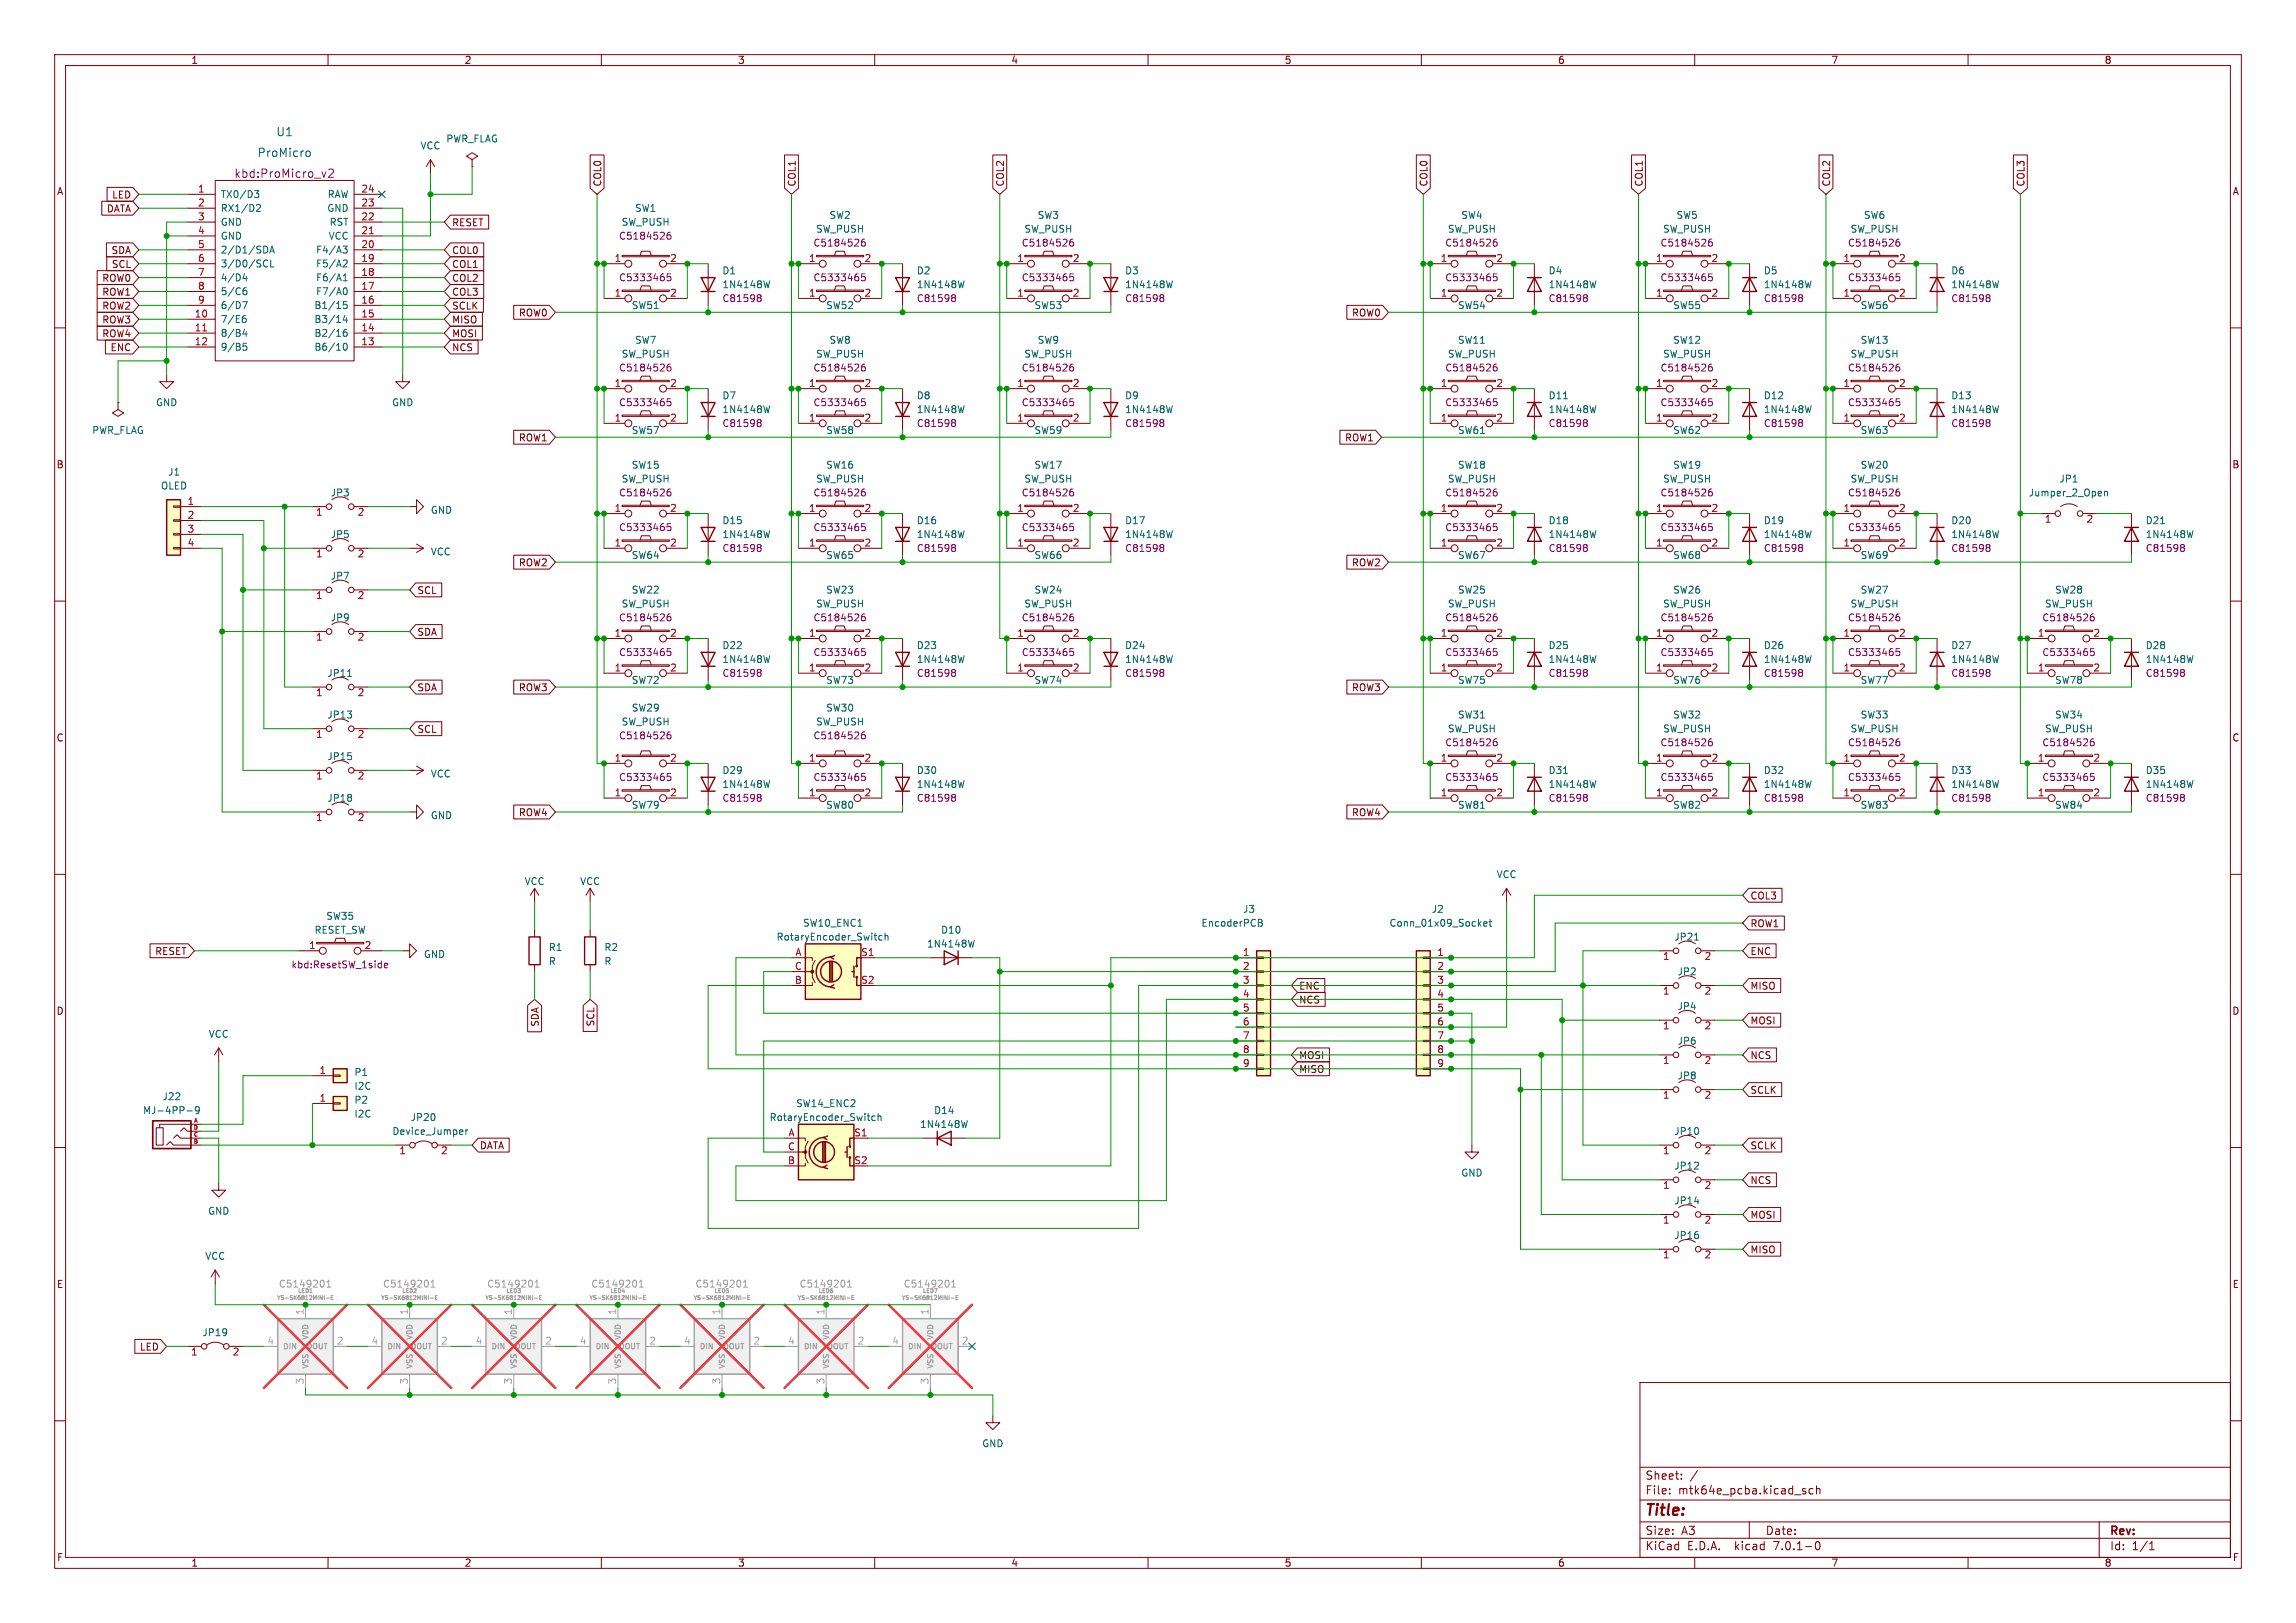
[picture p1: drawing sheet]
<svg xmlns="http://www.w3.org/2000/svg" width="420mm" height="297mm" viewBox="0 0 420 297" stroke-linecap="round" stroke-linejoin="round" font-family="sans-serif">
<defs><g id="words">
<text font-size="2.8" fill="#840000" x="301" y="277.8">Title:</text>
<g font-size="2.1" fill="#006464">
<text x="47.1" y="28.9">ProMicro</text>
<text x="50.5" y="25.1">U1</text>
</g>
<text font-size="2.1" fill="#840084" x="42.8" y="32.7">kbd:ProMicro_v2</text>
<g font-size="2.1" fill="#840000">
<text x="301" y="273.6">File:</text>
<text x="301" y="270.9">Sheet:</text>
<text x="307" y="273.6">mtk64e_pcba.kicad_sch</text>
<text x="301" y="281">Size:</text>
<text x="307.6" y="281">A3</text>
<text x="323" y="281">Date:</text>
<text x="386" y="281.2">Rev:</text>
<text x="301" y="283.8">KiCad</text>
<text x="308.6" y="283.8">E.D.A.</text>
<text x="317.4" y="283.8">kicad</text>
<text x="324.5" y="283.8">7.0.1-0</text>
<text x="386" y="283.8">Id:</text>
<text x="390" y="283.8">1/1</text>
</g>
<g font-size="1.8" fill="#840000">
<text x="35" y="11.8">1</text>
<text x="85" y="11.8">2</text>
<text x="135" y="11.8">3</text>
<text x="185" y="11.8">4</text>
<text x="235" y="11.8">5</text>
<text x="285" y="11.8">6</text>
<text x="335" y="11.8">7</text>
<text x="385" y="11.8">8</text>
<text x="10.4" y="35.8">A</text>
<text x="110.1" y="34.1" transform="rotate(-90 110.1 34.1)">COL0</text>
<text x="145.7" y="34.1" transform="rotate(-90 145.7 34.1)">COL1</text>
<text x="183.8" y="34.1" transform="rotate(-90 183.8 34.1)">COL2</text>
<text x="261.3" y="34.1" transform="rotate(-90 261.3 34.1)">COL0</text>
<text x="300.6" y="34.1" transform="rotate(-90 300.6 34.1)">COL1</text>
<text x="334.9" y="34.1" transform="rotate(-90 334.9 34.1)">COL2</text>
<text x="370.5" y="34.1" transform="rotate(-90 370.5 34.1)">COL3</text>
<text x="408.4" y="35.8">A</text>
<text x="19.4" y="39">DATA</text>
<text x="20.4" y="36.5">LED</text>
<text x="82.7" y="41.6">RESET</text>
<text x="20.3" y="46.6">SDA</text>
<text x="82.7" y="46.6">COL0</text>
<text x="18.6" y="51.7">ROW0</text>
<text x="20.3" y="49.2">SCL</text>
<text x="82.7" y="51.7">COL2</text>
<text x="82.7" y="49.2">COL1</text>
<text x="18.6" y="59.3">ROW3</text>
<text x="18.6" y="54.3">ROW1</text>
<text x="18.6" y="56.8">ROW2</text>
<text x="82.7" y="56.8">SCLK</text>
<text x="82.7" y="54.3">COL3</text>
<text x="82.7" y="59.3">MISO</text>
<text x="94.8" y="58.1">ROW0</text>
<text x="247.2" y="58.1">ROW0</text>
<text x="18.6" y="61.9">ROW4</text>
<text x="20.1" y="64.4">ENC</text>
<text x="82.7" y="61.9">MOSI</text>
<text x="82.7" y="64.4">NCS</text>
<text x="94.8" y="80.9">ROW1</text>
<text x="245.9" y="80.9">ROW1</text>
<text x="10.3" y="85.8">B</text>
<text x="408.3" y="85.8">B</text>
<text x="94.8" y="103.8">ROW2</text>
<text x="247.2" y="103.8">ROW2</text>
<text x="76.4" y="108.9">SCL</text>
<text x="76.4" y="116.5">SDA</text>
<text x="76.4" y="126.6">SDA</text>
<text x="94.8" y="126.6">ROW3</text>
<text x="247.2" y="126.6">ROW3</text>
<text x="10.3" y="135.8">C</text>
<text x="76.4" y="134.3">SCL</text>
<text x="408.3" y="135.8">C</text>
<text x="94.8" y="149.5">ROW4</text>
<text x="247.2" y="149.5">ROW4</text>
<text x="320.2" y="164.7">COL3</text>
<text x="320.2" y="169.8">ROW1</text>
<text x="28.3" y="174.9">RESET</text>
<text x="320.2" y="174.9">ENC</text>
<text x="10.3" y="185.8">D</text>
<text x="237.6" y="181.3">ENC</text>
<text x="237.6" y="183.8">NCS</text>
<text x="320.2" y="181.3">MISO</text>
<text x="408.3" y="185.8">D</text>
<text x="98.7" y="188" transform="rotate(-90 98.7 188)">SDA</text>
<text x="108.9" y="187.9" transform="rotate(-90 108.9 187.9)">SCL</text>
<text x="320.2" y="187.6">MOSI</text>
<text x="237.6" y="196.5">MISO</text>
<text x="237.6" y="194">MOSI</text>
<text x="320.2" y="194">NCS</text>
<text x="320.2" y="200.3">SCLK</text>
<text x="87.8" y="210.5">DATA</text>
<text x="320.2" y="210.5">SCLK</text>
<text x="320.2" y="216.8">NCS</text>
<text x="320.2" y="223.2">MOSI</text>
<text x="320.2" y="229.5">MISO</text>
<text x="10.4" y="235.8">E</text>
<text x="408.3" y="235.8">E</text>
<text x="25.5" y="247.3">LED</text>
<text x="10.4" y="285.8">F</text>
<text x="35" y="286.8">1</text>
<text x="85" y="286.8">2</text>
<text x="135" y="286.8">3</text>
<text x="185" y="286.8">4</text>
<text x="235" y="286.8">5</text>
<text x="285" y="286.8">6</text>
<text x="335" y="286.8">7</text>
<text x="385" y="286.8">8</text>
<text x="408.4" y="285.8">F</text>
</g>
<g font-size="1.8" fill="#006464">
<text x="76.9" y="27.5">VCC</text>
<text x="81.6" y="26.2">PWR_FLAG</text>
<text x="40.4" y="36.4">TX0/D3</text>
<text x="40.4" y="38.9">RX1/D2</text>
<text x="40.4" y="41.5">GND</text>
<text x="59.8" y="38.9">GND</text>
<text x="59.8" y="36.4">RAW</text>
<text x="60.2" y="41.5">RST</text>
<text x="113.7" y="41.5">SW_PUSH</text>
<text x="116.1" y="38.9">SW1</text>
<text x="151.7" y="40.2">SW2</text>
<text x="189.8" y="40.2">SW3</text>
<text x="267.2" y="40.2">SW4</text>
<text x="306.6" y="40.2">SW5</text>
<text x="340.9" y="40.2">SW6</text>
<text x="40.4" y="44">GND</text>
<text x="40.4" y="46.5">2/D1/SDA</text>
<text x="57.7" y="46.5">F4/A3</text>
<text x="60" y="44">VCC</text>
<text x="149.2" y="42.7">SW_PUSH</text>
<text x="187.3" y="42.7">SW_PUSH</text>
<text x="264.8" y="42.7">SW_PUSH</text>
<text x="304.2" y="42.7">SW_PUSH</text>
<text x="338.5" y="42.7">SW_PUSH</text>
<text x="40.4" y="49.1">3/D0/SCL</text>
<text x="40.4" y="51.6">4/D4</text>
<text x="57.7" y="51.6">F6/A1</text>
<text x="57.7" y="49.1">F5/A2</text>
<text x="132.1" y="50.4">D1</text>
<text x="132.1" y="52.9">1N4148W</text>
<text x="167.6" y="50.4">D2</text>
<text x="167.6" y="52.9">1N4148W</text>
<text x="205.7" y="50.4">D3</text>
<text x="205.7" y="52.9">1N4148W</text>
<text x="283.2" y="50.4">D4</text>
<text x="283.2" y="52.9">1N4148W</text>
<text x="322.6" y="50.4">D5</text>
<text x="322.6" y="52.9">1N4148W</text>
<text x="356.9" y="50.4">D6</text>
<text x="356.9" y="52.9">1N4148W</text>
<text x="40.4" y="59.2">7/E6</text>
<text x="40.4" y="54.2">5/C6</text>
<text x="40.4" y="56.7">6/D7</text>
<text x="57.4" y="59.2">B3/14</text>
<text x="57.4" y="56.7">B1/15</text>
<text x="57.7" y="54.2">F7/A0</text>
<text x="115.5" y="56.7">SW51</text>
<text x="151.1" y="56.7">SW52</text>
<text x="189.2" y="56.7">SW53</text>
<text x="266.6" y="56.7">SW54</text>
<text x="306" y="56.7">SW55</text>
<text x="340.3" y="56.7">SW56</text>
<text x="40.4" y="61.8">8/B4</text>
<text x="40.4" y="64.3">9/B5</text>
<text x="57.4" y="64.3">B6/10</text>
<text x="57.4" y="61.8">B2/16</text>
<text x="113.7" y="65.6">SW_PUSH</text>
<text x="116.1" y="63.1">SW7</text>
<text x="149.2" y="65.6">SW_PUSH</text>
<text x="151.7" y="63.1">SW8</text>
<text x="187.3" y="65.6">SW_PUSH</text>
<text x="189.8" y="63.1">SW9</text>
<text x="264.8" y="65.6">SW_PUSH</text>
<text x="266.6" y="63.1">SW11</text>
<text x="304.2" y="65.6">SW_PUSH</text>
<text x="306" y="63.1">SW12</text>
<text x="338.5" y="65.6">SW_PUSH</text>
<text x="340.3" y="63.1">SW13</text>
<text x="28.5" y="74.5">GND</text>
<text x="71.7" y="74.5">GND</text>
<text x="132.1" y="73.2">D7</text>
<text x="132.1" y="75.8">1N4148W</text>
<text x="167.6" y="73.2">D8</text>
<text x="167.6" y="75.8">1N4148W</text>
<text x="205.7" y="73.2">D9</text>
<text x="205.7" y="75.8">1N4148W</text>
<text x="283.2" y="73.2">D11</text>
<text x="283.2" y="75.8">1N4148W</text>
<text x="322.6" y="73.2">D12</text>
<text x="322.6" y="75.8">1N4148W</text>
<text x="356.9" y="73.2">D13</text>
<text x="356.9" y="75.8">1N4148W</text>
<text x="16.8" y="79.6">PWR_FLAG</text>
<text x="115.5" y="79.6">SW57</text>
<text x="151.1" y="79.6">SW58</text>
<text x="189.2" y="79.6">SW59</text>
<text x="266.6" y="79.6">SW61</text>
<text x="306" y="79.6">SW62</text>
<text x="340.3" y="79.6">SW63</text>
<text x="29.4" y="89.7">OLED</text>
<text x="30.7" y="87.2">J1</text>
<text x="113.7" y="88.5">SW_PUSH</text>
<text x="115.5" y="85.9">SW15</text>
<text x="149.2" y="88.5">SW_PUSH</text>
<text x="151.1" y="85.9">SW16</text>
<text x="187.3" y="88.5">SW_PUSH</text>
<text x="189.2" y="85.9">SW17</text>
<text x="264.8" y="88.5">SW_PUSH</text>
<text x="266.6" y="85.9">SW18</text>
<text x="304.2" y="88.5">SW_PUSH</text>
<text x="306" y="85.9">SW19</text>
<text x="338.5" y="88.5">SW_PUSH</text>
<text x="340.3" y="85.9">SW20</text>
<text x="376.7" y="88.5">JP1</text>
<text x="60.4" y="91">JP3</text>
<text x="78.7" y="94.2">GND</text>
<text x="371" y="91">Jumper_2_Open</text>
<text x="60.4" y="98.6">JP5</text>
<text x="78.7" y="101.8">VCC</text>
<text x="132.1" y="96.1">D15</text>
<text x="132.1" y="98.6">1N4148W</text>
<text x="167.6" y="96.1">D16</text>
<text x="167.6" y="98.6">1N4148W</text>
<text x="205.7" y="96.1">D17</text>
<text x="205.7" y="98.6">1N4148W</text>
<text x="283.2" y="96.1">D18</text>
<text x="283.2" y="98.6">1N4148W</text>
<text x="322.6" y="96.1">D19</text>
<text x="322.6" y="98.6">1N4148W</text>
<text x="356.9" y="96.1">D20</text>
<text x="356.9" y="98.6">1N4148W</text>
<text x="392.4" y="96.1">D21</text>
<text x="392.4" y="98.6">1N4148W</text>
<text x="60.4" y="106.2">JP7</text>
<text x="115.5" y="102.4">SW64</text>
<text x="151.1" y="102.4">SW65</text>
<text x="189.2" y="102.4">SW66</text>
<text x="266.6" y="102.4">SW67</text>
<text x="306" y="102.4">SW68</text>
<text x="340.3" y="102.4">SW69</text>
<text x="60.4" y="113.9">JP9</text>
<text x="113.7" y="111.3">SW_PUSH</text>
<text x="115.5" y="108.8">SW22</text>
<text x="149.2" y="111.3">SW_PUSH</text>
<text x="151.1" y="108.8">SW23</text>
<text x="187.3" y="111.3">SW_PUSH</text>
<text x="189.2" y="108.8">SW24</text>
<text x="264.8" y="111.3">SW_PUSH</text>
<text x="266.6" y="108.8">SW25</text>
<text x="304.2" y="111.3">SW_PUSH</text>
<text x="306" y="108.8">SW26</text>
<text x="338.5" y="111.3">SW_PUSH</text>
<text x="340.3" y="108.8">SW27</text>
<text x="374" y="111.3">SW_PUSH</text>
<text x="375.9" y="108.8">SW28</text>
<text x="132.1" y="118.9">D22</text>
<text x="167.6" y="118.9">D23</text>
<text x="205.7" y="118.9">D24</text>
<text x="283.2" y="118.9">D25</text>
<text x="322.6" y="118.9">D26</text>
<text x="356.9" y="118.9">D27</text>
<text x="392.4" y="118.9">D28</text>
<text x="59.8" y="124">JP11</text>
<text x="115.5" y="125.3">SW72</text>
<text x="132.1" y="121.5">1N4148W</text>
<text x="151.1" y="125.3">SW73</text>
<text x="167.6" y="121.5">1N4148W</text>
<text x="189.2" y="125.3">SW74</text>
<text x="205.7" y="121.5">1N4148W</text>
<text x="266.6" y="125.3">SW75</text>
<text x="283.2" y="121.5">1N4148W</text>
<text x="306" y="125.3">SW76</text>
<text x="322.6" y="121.5">1N4148W</text>
<text x="340.3" y="125.3">SW77</text>
<text x="356.9" y="121.5">1N4148W</text>
<text x="375.9" y="125.3">SW78</text>
<text x="392.4" y="121.5">1N4148W</text>
<text x="59.8" y="131.6">JP13</text>
<text x="115.5" y="130.4">SW29</text>
<text x="151.1" y="130.4">SW30</text>
<text x="266.6" y="131.6">SW31</text>
<text x="306" y="131.6">SW32</text>
<text x="340.3" y="131.6">SW33</text>
<text x="375.9" y="131.6">SW34</text>
<text x="113.7" y="132.9">SW_PUSH</text>
<text x="149.2" y="132.9">SW_PUSH</text>
<text x="264.8" y="134.2">SW_PUSH</text>
<text x="304.2" y="134.2">SW_PUSH</text>
<text x="338.5" y="134.2">SW_PUSH</text>
<text x="374" y="134.2">SW_PUSH</text>
<text x="59.8" y="139.3">JP15</text>
<text x="78.7" y="142.4">VCC</text>
<text x="132.1" y="141.8">D29</text>
<text x="167.6" y="141.8">D30</text>
<text x="283.2" y="141.8">D31</text>
<text x="322.6" y="141.8">D32</text>
<text x="356.9" y="141.8">D33</text>
<text x="392.4" y="141.8">D35</text>
<text x="59.8" y="146.9">JP18</text>
<text x="115.5" y="148.1">SW79</text>
<text x="132.1" y="144.3">1N4148W</text>
<text x="151.1" y="148.1">SW80</text>
<text x="167.6" y="144.3">1N4148W</text>
<text x="266.6" y="148.1">SW81</text>
<text x="283.2" y="144.3">1N4148W</text>
<text x="306" y="148.1">SW82</text>
<text x="322.6" y="144.3">1N4148W</text>
<text x="340.3" y="148.1">SW83</text>
<text x="356.9" y="144.3">1N4148W</text>
<text x="375.9" y="148.1">SW84</text>
<text x="392.4" y="144.3">1N4148W</text>
<text x="78.7" y="150.1">GND</text>
<text x="273.7" y="160.8">VCC</text>
<text x="95.9" y="162.1">VCC</text>
<text x="106.1" y="162.1">VCC</text>
<text x="227.3" y="167.2">J3</text>
<text x="261.8" y="167.2">J2</text>
<text x="57.5" y="171">RESET_SW</text>
<text x="59.6" y="168.5">SW35</text>
<text x="142" y="172.3">RotaryEncoder_Switch</text>
<text x="146.8" y="169.7">SW10_ENC1</text>
<text x="169.5" y="173.5">1N4148W</text>
<text x="172.1" y="171">D10</text>
<text x="219.7" y="169.7">EncoderPCB</text>
<text x="254.1" y="169.7">Conn_01x09_Socket</text>
<text x="306.2" y="172.3">JP21</text>
<text x="77.5" y="175.5">GND</text>
<text x="100.3" y="174.2">R1</text>
<text x="100.3" y="176.7">R</text>
<text x="110.5" y="174.2">R2</text>
<text x="110.5" y="176.7">R</text>
<text x="306.8" y="178.6">JP2</text>
<text x="306.8" y="185">JP4</text>
<text x="38.1" y="190.1">VCC</text>
<text x="306.8" y="191.3">JP6</text>
<text x="64.8" y="197">P1</text>
<text x="306.8" y="197.7">JP8</text>
<text x="29.7" y="201.5">J22</text>
<text x="64.8" y="199.6">I2C</text>
<text x="64.8" y="202.1">P2</text>
<text x="145.6" y="202.8">SW14_ENC2</text>
<text x="26.1" y="204">MJ-4PP-9</text>
<text x="64.8" y="204.7">I2C</text>
<text x="71.7" y="207.8">Device_Jumper</text>
<text x="75.1" y="205.3">JP20</text>
<text x="140.7" y="205.3">RotaryEncoder_Switch</text>
<text x="168.2" y="206.6">1N4148W</text>
<text x="170.8" y="204">D14</text>
<text x="306.2" y="207.8">JP10</text>
<text x="267.2" y="215.5">GND</text>
<text x="306.2" y="214.2">JP12</text>
<text x="306.2" y="220.5">JP14</text>
<text x="38" y="222.4">GND</text>
<text x="306.2" y="226.9">JP16</text>
<text x="37.5" y="230.7">VCC</text>
<text x="37" y="244.7">JP19</text>
<text x="179.6" y="265">GND</text>
</g>
<g font-size="1.8" fill="#a90000">
<text x="36.2" y="35.3">1</text>
<text x="66" y="35.3">24</text>
<text x="36.2" y="37.8">2</text>
<text x="36.2" y="40.4">3</text>
<text x="66" y="40.4">22</text>
<text x="66" y="37.8">23</text>
<text x="36.2" y="42.9">4</text>
<text x="36.2" y="45.5">5</text>
<text x="66" y="45.5">20</text>
<text x="66" y="42.9">21</text>
<text x="36.2" y="48">6</text>
<text x="36.2" y="50.5">7</text>
<text x="36.2" y="53.1">8</text>
<text x="66" y="53.1">17</text>
<text x="66" y="50.5">18</text>
<text x="66" y="48">19</text>
<text x="112.4" y="48">1</text>
<text x="122.5" y="48">2</text>
<text x="147.9" y="48">1</text>
<text x="158.1" y="48">2</text>
<text x="186" y="48">1</text>
<text x="196.2" y="48">2</text>
<text x="263.5" y="48">1</text>
<text x="273.7" y="48">2</text>
<text x="302.9" y="48">1</text>
<text x="313" y="48">2</text>
<text x="337.2" y="48">1</text>
<text x="347.3" y="48">2</text>
<text x="35.6" y="58.2">10</text>
<text x="36.2" y="55.6">9</text>
<text x="66" y="58.2">15</text>
<text x="66" y="55.6">16</text>
<text x="112.4" y="54.4">1</text>
<text x="122.5" y="54.4">2</text>
<text x="147.9" y="54.4">1</text>
<text x="158.1" y="54.4">2</text>
<text x="186" y="54.4">1</text>
<text x="196.2" y="54.4">2</text>
<text x="263.5" y="54.4">1</text>
<text x="273.7" y="54.4">2</text>
<text x="302.9" y="54.4">1</text>
<text x="313" y="54.4">2</text>
<text x="337.2" y="54.4">1</text>
<text x="347.3" y="54.4">2</text>
<text x="35.6" y="60.7">11</text>
<text x="35.6" y="63.2">12</text>
<text x="66" y="63.2">13</text>
<text x="66" y="60.7">14</text>
<text x="112.4" y="70.9">1</text>
<text x="122.5" y="70.9">2</text>
<text x="147.9" y="70.9">1</text>
<text x="158.1" y="70.9">2</text>
<text x="186" y="70.9">1</text>
<text x="196.2" y="70.9">2</text>
<text x="263.5" y="70.9">1</text>
<text x="273.7" y="70.9">2</text>
<text x="302.9" y="70.9">1</text>
<text x="313" y="70.9">2</text>
<text x="337.2" y="70.9">1</text>
<text x="347.3" y="70.9">2</text>
<text x="112.4" y="77.2">1</text>
<text x="122.5" y="77.2">2</text>
<text x="147.9" y="77.2">1</text>
<text x="158.1" y="77.2">2</text>
<text x="186" y="77.2">1</text>
<text x="196.2" y="77.2">2</text>
<text x="263.5" y="77.2">1</text>
<text x="273.7" y="77.2">2</text>
<text x="302.9" y="77.2">1</text>
<text x="313" y="77.2">2</text>
<text x="337.2" y="77.2">1</text>
<text x="347.3" y="77.2">2</text>
<text x="34.3" y="92.5">1</text>
<text x="34.3" y="95">2</text>
<text x="57.8" y="94.6">1</text>
<text x="65.4" y="94.6">2</text>
<text x="112.4" y="93.7">1</text>
<text x="122.5" y="93.7">2</text>
<text x="147.9" y="93.7">1</text>
<text x="158.1" y="93.7">2</text>
<text x="186" y="93.7">1</text>
<text x="196.2" y="93.7">2</text>
<text x="263.5" y="93.7">1</text>
<text x="273.7" y="93.7">2</text>
<text x="302.9" y="93.7">1</text>
<text x="313" y="93.7">2</text>
<text x="337.2" y="93.7">1</text>
<text x="347.3" y="93.7">2</text>
<text x="374" y="95.9">1</text>
<text x="381.6" y="95.9">2</text>
<text x="34.3" y="97.5">3</text>
<text x="34.3" y="100.1">4</text>
<text x="112.4" y="100.1">1</text>
<text x="122.5" y="100.1">2</text>
<text x="147.9" y="100.1">1</text>
<text x="158.1" y="100.1">2</text>
<text x="186" y="100.1">1</text>
<text x="196.2" y="100.1">2</text>
<text x="263.5" y="100.1">1</text>
<text x="273.7" y="100.1">2</text>
<text x="302.9" y="100.1">1</text>
<text x="313" y="100.1">2</text>
<text x="337.2" y="100.1">1</text>
<text x="347.3" y="100.1">2</text>
<text x="57.8" y="102.2">1</text>
<text x="65.4" y="102.2">2</text>
<text x="57.8" y="109.9">1</text>
<text x="65.4" y="109.9">2</text>
<text x="57.8" y="117.5">1</text>
<text x="65.4" y="117.5">2</text>
<text x="112.4" y="116.6">1</text>
<text x="122.5" y="116.6">2</text>
<text x="147.9" y="116.6">1</text>
<text x="158.1" y="116.6">2</text>
<text x="186" y="116.6">1</text>
<text x="196.2" y="116.6">2</text>
<text x="263.5" y="116.6">1</text>
<text x="273.7" y="116.6">2</text>
<text x="302.9" y="116.6">1</text>
<text x="313" y="116.6">2</text>
<text x="337.2" y="116.6">1</text>
<text x="347.3" y="116.6">2</text>
<text x="372.7" y="116.6">1</text>
<text x="382.9" y="116.6">2</text>
<text x="112.4" y="122.9">1</text>
<text x="122.5" y="122.9">2</text>
<text x="147.9" y="122.9">1</text>
<text x="158.1" y="122.9">2</text>
<text x="186" y="122.9">1</text>
<text x="196.2" y="122.9">2</text>
<text x="263.5" y="122.9">1</text>
<text x="273.7" y="122.9">2</text>
<text x="302.9" y="122.9">1</text>
<text x="313" y="122.9">2</text>
<text x="337.2" y="122.9">1</text>
<text x="347.3" y="122.9">2</text>
<text x="372.7" y="122.9">1</text>
<text x="382.9" y="122.9">2</text>
<text x="57.8" y="127.6">1</text>
<text x="65.4" y="127.6">2</text>
<text x="57.8" y="135.3">1</text>
<text x="65.4" y="135.3">2</text>
<text x="57.8" y="142.9">1</text>
<text x="65.4" y="142.9">2</text>
<text x="112.4" y="139.4">1</text>
<text x="122.5" y="139.4">2</text>
<text x="147.9" y="139.4">1</text>
<text x="158.1" y="139.4">2</text>
<text x="263.5" y="139.4">1</text>
<text x="273.7" y="139.4">2</text>
<text x="302.9" y="139.4">1</text>
<text x="313" y="139.4">2</text>
<text x="337.2" y="139.4">1</text>
<text x="347.3" y="139.4">2</text>
<text x="372.7" y="139.4">1</text>
<text x="382.9" y="139.4">2</text>
<text x="112.4" y="145.8">1</text>
<text x="122.5" y="145.8">2</text>
<text x="147.9" y="145.8">1</text>
<text x="158.1" y="145.8">2</text>
<text x="263.5" y="145.8">1</text>
<text x="273.7" y="145.8">2</text>
<text x="302.9" y="145.8">1</text>
<text x="313" y="145.8">2</text>
<text x="337.2" y="145.8">1</text>
<text x="347.3" y="145.8">2</text>
<text x="372.7" y="145.8">1</text>
<text x="382.9" y="145.8">2</text>
<text x="57.8" y="150.5">1</text>
<text x="65.4" y="150.5">2</text>
<text x="56.5" y="173.7">1</text>
<text x="66.6" y="173.7">2</text>
<text x="145.4" y="177.5">C</text>
<text x="145.4" y="175">A</text>
<text x="157.5" y="175">S1</text>
<text x="227.3" y="175">1</text>
<text x="227.3" y="177.5">2</text>
<text x="262.9" y="175">1</text>
<text x="262.9" y="177.5">2</text>
<text x="304.1" y="175.9">1</text>
<text x="311.8" y="175.9">2</text>
<text x="145.4" y="180.1">B</text>
<text x="157.5" y="180.1">S2</text>
<text x="227.3" y="180.1">3</text>
<text x="227.3" y="182.6">4</text>
<text x="227.3" y="185.2">5</text>
<text x="262.9" y="180.1">3</text>
<text x="262.9" y="182.6">4</text>
<text x="262.9" y="185.2">5</text>
<text x="304.1" y="182.2">1</text>
<text x="311.8" y="182.2">2</text>
<text x="227.3" y="187.7">6</text>
<text x="227.3" y="190.2">7</text>
<text x="262.9" y="187.7">6</text>
<text x="262.9" y="190.2">7</text>
<text x="304.1" y="188.6">1</text>
<text x="311.8" y="188.6">2</text>
<text x="58.4" y="196.6">1</text>
<text x="227.3" y="192.8">8</text>
<text x="227.3" y="195.3">9</text>
<text x="262.9" y="192.8">8</text>
<text x="262.9" y="195.3">9</text>
<text x="304.1" y="194.9">1</text>
<text x="311.8" y="194.9">2</text>
<text x="58.4" y="201.7">1</text>
<text x="304.1" y="201.3">1</text>
<text x="311.8" y="201.3">2</text>
<text x="144.2" y="208">A</text>
<text x="156.2" y="208">S1</text>
<text x="73" y="211.5">1</text>
<text x="80.6" y="211.5">2</text>
<text x="144.1" y="213.1">B</text>
<text x="144.1" y="210.6">C</text>
<text x="156.2" y="213.1">S2</text>
<text x="304.1" y="211.5">1</text>
<text x="311.8" y="211.5">2</text>
<text x="304.1" y="217.8">1</text>
<text x="311.8" y="217.8">2</text>
<text x="304.1" y="224.2">1</text>
<text x="311.8" y="224.2">2</text>
<text x="304.1" y="230.5">1</text>
<text x="311.8" y="230.5">2</text>
<text x="34.9" y="248.3">1</text>
<text x="42.5" y="248.3">2</text>
</g>
<g font-size="1.8" fill="#840084">
<text x="113.2" y="44">C5184526</text>
<text x="148.7" y="45.3">C5184526</text>
<text x="186.8" y="45.3">C5184526</text>
<text x="264.3" y="45.3">C5184526</text>
<text x="303.7" y="45.3">C5184526</text>
<text x="338" y="45.3">C5184526</text>
<text x="113.2" y="51.6">C5333465</text>
<text x="148.7" y="51.6">C5333465</text>
<text x="186.8" y="51.6">C5333465</text>
<text x="264.3" y="51.6">C5333465</text>
<text x="303.7" y="51.6">C5333465</text>
<text x="338" y="51.6">C5333465</text>
<text x="132.1" y="55.4">C81598</text>
<text x="167.6" y="55.4">C81598</text>
<text x="205.7" y="55.4">C81598</text>
<text x="283.2" y="55.4">C81598</text>
<text x="322.6" y="55.4">C81598</text>
<text x="356.9" y="55.4">C81598</text>
<text x="113.2" y="68.1">C5184526</text>
<text x="148.7" y="68.1">C5184526</text>
<text x="186.8" y="68.1">C5184526</text>
<text x="264.3" y="68.1">C5184526</text>
<text x="303.7" y="68.1">C5184526</text>
<text x="338" y="68.1">C5184526</text>
<text x="113.2" y="74.5">C5333465</text>
<text x="148.7" y="74.5">C5333465</text>
<text x="186.8" y="74.5">C5333465</text>
<text x="264.3" y="74.5">C5333465</text>
<text x="303.7" y="74.5">C5333465</text>
<text x="338" y="74.5">C5333465</text>
<text x="132.1" y="78.3">C81598</text>
<text x="167.6" y="78.3">C81598</text>
<text x="205.7" y="78.3">C81598</text>
<text x="283.2" y="78.3">C81598</text>
<text x="322.6" y="78.3">C81598</text>
<text x="356.9" y="78.3">C81598</text>
<text x="113.2" y="91">C5184526</text>
<text x="148.7" y="91">C5184526</text>
<text x="186.8" y="91">C5184526</text>
<text x="264.3" y="91">C5184526</text>
<text x="303.7" y="91">C5184526</text>
<text x="338" y="91">C5184526</text>
<text x="113.2" y="97.3">C5333465</text>
<text x="132.1" y="101.2">C81598</text>
<text x="148.7" y="97.3">C5333465</text>
<text x="167.6" y="101.2">C81598</text>
<text x="186.8" y="97.3">C5333465</text>
<text x="205.7" y="101.2">C81598</text>
<text x="264.3" y="97.3">C5333465</text>
<text x="283.2" y="101.2">C81598</text>
<text x="303.7" y="97.3">C5333465</text>
<text x="322.6" y="101.2">C81598</text>
<text x="338" y="97.3">C5333465</text>
<text x="356.9" y="101.2">C81598</text>
<text x="392.4" y="101.2">C81598</text>
<text x="113.2" y="113.9">C5184526</text>
<text x="148.7" y="113.9">C5184526</text>
<text x="186.8" y="113.9">C5184526</text>
<text x="264.3" y="113.9">C5184526</text>
<text x="303.7" y="113.9">C5184526</text>
<text x="338" y="113.9">C5184526</text>
<text x="373.5" y="113.9">C5184526</text>
<text x="113.2" y="120.2">C5333465</text>
<text x="132.1" y="124">C81598</text>
<text x="148.7" y="120.2">C5333465</text>
<text x="167.6" y="124">C81598</text>
<text x="186.8" y="120.2">C5333465</text>
<text x="205.7" y="124">C81598</text>
<text x="264.3" y="120.2">C5333465</text>
<text x="283.2" y="124">C81598</text>
<text x="303.7" y="120.2">C5333465</text>
<text x="322.6" y="124">C81598</text>
<text x="338" y="120.2">C5333465</text>
<text x="356.9" y="124">C81598</text>
<text x="373.5" y="120.2">C5333465</text>
<text x="392.4" y="124">C81598</text>
<text x="113.2" y="135.4">C5184526</text>
<text x="148.7" y="135.4">C5184526</text>
<text x="264.3" y="136.7">C5184526</text>
<text x="303.7" y="136.7">C5184526</text>
<text x="338" y="136.7">C5184526</text>
<text x="373.5" y="136.7">C5184526</text>
<text x="113.2" y="143.1">C5333465</text>
<text x="148.7" y="143.1">C5333465</text>
<text x="264.3" y="143.1">C5333465</text>
<text x="303.7" y="143.1">C5333465</text>
<text x="338" y="143.1">C5333465</text>
<text x="373.5" y="143.1">C5333465</text>
<text x="132.1" y="146.9">C81598</text>
<text x="167.6" y="146.9">C81598</text>
<text x="283.2" y="146.9">C81598</text>
<text x="322.6" y="146.9">C81598</text>
<text x="356.9" y="146.9">C81598</text>
<text x="392.4" y="146.9">C81598</text>
<text x="53.2" y="177.4">kbd:ResetSW_1side</text>
</g>
<g font-size="1.8" fill="#a1a1a1">
<text x="50.9" y="235.8">C5149201</text>
<text x="70" y="235.8">C5149201</text>
<text x="89" y="235.8">C5149201</text>
<text x="108.1" y="235.8">C5149201</text>
<text x="127.1" y="235.8">C5149201</text>
<text x="146.2" y="235.8">C5149201</text>
<text x="165.2" y="235.8">C5149201</text>
</g>
<g font-size="1.8" fill="#aaa">
<text x="55.6" y="240.7" transform="rotate(-90 55.6 240.7)">1</text>
<text x="74.7" y="240.7" transform="rotate(-90 74.7 240.7)">1</text>
<text x="93.7" y="240.7" transform="rotate(-90 93.7 240.7)">1</text>
<text x="112.8" y="240.7" transform="rotate(-90 112.8 240.7)">1</text>
<text x="131.8" y="240.7" transform="rotate(-90 131.8 240.7)">1</text>
<text x="150.9" y="240.7" transform="rotate(-90 150.9 240.7)">1</text>
<text x="169.9" y="240.7" transform="rotate(-90 169.9 240.7)">1</text>
<text x="48.9" y="246.1">4</text>
<text x="61.6" y="246.1">2</text>
<text x="67.9" y="246.1">4</text>
<text x="80.6" y="246.1">2</text>
<text x="87" y="246.1">4</text>
<text x="99.7" y="246.1">2</text>
<text x="106" y="246.1">4</text>
<text x="118.7" y="246.1">2</text>
<text x="125.1" y="246.1">4</text>
<text x="137.8" y="246.1">2</text>
<text x="144.1" y="246.1">4</text>
<text x="156.8" y="246.1">2</text>
<text x="163.2" y="246.1">4</text>
<text x="175.9" y="246.1">2</text>
<text x="55.6" y="253.4" transform="rotate(-90 55.6 253.4)">3</text>
<text x="74.7" y="253.4" transform="rotate(-90 74.7 253.4)">3</text>
<text x="93.7" y="253.4" transform="rotate(-90 93.7 253.4)">3</text>
<text x="112.8" y="253.4" transform="rotate(-90 112.8 253.4)">3</text>
<text x="131.8" y="253.4" transform="rotate(-90 131.8 253.4)">3</text>
<text x="150.9" y="253.4" transform="rotate(-90 150.9 253.4)">3</text>
<text x="169.9" y="253.4" transform="rotate(-90 169.9 253.4)">3</text>
</g>
<g font-size="1.4" fill="#989898">
<text x="56.6" y="245.3" transform="rotate(-90 56.6 245.3)">VDD</text>
<text x="75.6" y="245.3" transform="rotate(-90 75.6 245.3)">VDD</text>
<text x="94.7" y="245.3" transform="rotate(-90 94.7 245.3)">VDD</text>
<text x="113.7" y="245.3" transform="rotate(-90 113.7 245.3)">VDD</text>
<text x="132.8" y="245.3" transform="rotate(-90 132.8 245.3)">VDD</text>
<text x="151.8" y="245.3" transform="rotate(-90 151.8 245.3)">VDD</text>
<text x="170.9" y="245.3" transform="rotate(-90 170.9 245.3)">VDD</text>
<text x="51.8" y="247.1">DIN</text>
<text x="55.9" y="247.1">DOUT</text>
<text x="56.6" y="250.4" transform="rotate(-90 56.6 250.4)">VSS</text>
<text x="70.9" y="247.1">DIN</text>
<text x="75" y="247.1">DOUT</text>
<text x="75.6" y="250.4" transform="rotate(-90 75.6 250.4)">VSS</text>
<text x="89.9" y="247.1">DIN</text>
<text x="94" y="247.1">DOUT</text>
<text x="94.7" y="250.4" transform="rotate(-90 94.7 250.4)">VSS</text>
<text x="109" y="247.1">DIN</text>
<text x="113.1" y="247.1">DOUT</text>
<text x="113.7" y="250.4" transform="rotate(-90 113.7 250.4)">VSS</text>
<text x="128" y="247.1">DIN</text>
<text x="132.1" y="247.1">DOUT</text>
<text x="132.8" y="250.4" transform="rotate(-90 132.8 250.4)">VSS</text>
<text x="147.1" y="247.1">DIN</text>
<text x="151.2" y="247.1">DOUT</text>
<text x="151.8" y="250.4" transform="rotate(-90 151.8 250.4)">VSS</text>
<text x="166.1" y="247.1">DIN</text>
<text x="170.2" y="247.1">DOUT</text>
<text x="170.9" y="250.4" transform="rotate(-90 170.9 250.4)">VSS</text>
</g>
<g font-size="1" fill="#a90000">
<text x="35.4" y="209.3">B</text>
<text x="35.4" y="208">C</text>
<text x="35.4" y="206.8">D</text>
<text x="35.4" y="205.5">A</text>
</g>
<g font-size="1" fill="#989898">
<text x="50.6" y="238">YS-SK6812MINI-E</text>
<text x="54.4" y="236.8">LED1</text>
<text x="69.6" y="238">YS-SK6812MINI-E</text>
<text x="73.5" y="236.8">LED2</text>
<text x="88.7" y="238">YS-SK6812MINI-E</text>
<text x="92.5" y="236.8">LED3</text>
<text x="107.7" y="238">YS-SK6812MINI-E</text>
<text x="111.6" y="236.8">LED4</text>
<text x="126.8" y="238">YS-SK6812MINI-E</text>
<text x="130.6" y="236.8">LED5</text>
<text x="145.8" y="238">YS-SK6812MINI-E</text>
<text x="149.7" y="236.8">LED6</text>
<text x="164.9" y="238">YS-SK6812MINI-E</text>
<text x="168.7" y="236.8">LED7</text>
</g>
</g></defs>
<g fill="none" stroke="#840000" stroke-width=".18">
<path d="M10 10h400v277h-400zM12 12h396v273h-396zM60 10v2M110 10v2M160 10v2M210 10v2M260 10v2M310 10v2M360 10v2M18.6 36.8h5.7l1.1 1.3-1.1 1.3h-5.7zM19.6 34.3h4.7l1.1 1.3-1.1 1.2h-4.7zM34.3 35.6h5.1"/>
<path d="M34.3 38.1h5.1M39.4 33h25.4v33h-25.4zM64.8 35.6h5M64.8 38.1h5M78.7 29.2l-.7 1.3M78.7 29.2v2.6M78.7 29.2l.8 1.3M82.4 39.4h7v2.5h-7l-1.1-1.3zM86.4 29.2l1-.6-1-.7-1.1 .7 1.1 .6v1.3M86.4 30.5h.1M107.9 28.4h2.6v6l-1.3 1.2-1.3-1.2zM143.5 28.4h2.6v6l-1.3 1.2-1.3-1.2z"/>
<path d="M181.6 28.4h2.6v6l-1.3 1.2-1.3-1.2zM259.1 28.4h2.5v6l-1.3 1.2-1.2-1.2zM298.4 28.4h2.6v6l-1.3 1.2-1.3-1.2zM332.7 28.4h2.6v6l-1.3 1.2-1.3-1.2zM368.3 28.4h2.5v6l-1.2 1.2-1.3-1.2zM10 60h2M17.8 57.1h6.5l1.1 1.3-1.1 1.3h-6.5zM17.8 52.1h6.5l1.1 1.2-1.1 1.3h-6.5zM17.8 54.6h6.5l1.1 1.3-1.1 1.3h-6.5zM17.8 59.7h6.5l1.1 1.3-1.1 1.2h-6.5zM17.8 49.5h6.5l1.1 1.3-1.1 1.3h-6.5zM19.5 44.4h4.8l1.1 1.3-1.1 1.3h-4.8z"/>
<path d="M19.5 47h4.8l1.1 1.3-1.1 1.2h-4.8zM34.3 48.3h5.1M34.3 58.4h5.1M34.3 55.9h5.1M34.3 53.3h5.1M34.3 50.8h5.1M34.3 45.7h5.1M34.3 43.2h5.1M34.3 40.6h5.1M64.8 48.3h5M64.8 58.4h5M64.8 55.9h5"/>
<path d="M64.8 53.3h5M64.8 50.8h5M64.8 45.7h5M64.8 43.2h5M64.8 40.6h5M82.4 49.5h6.1v2.6h-6.1l-1.1-1.3zM82.4 54.6h6v2.6h-6l-1.1-1.3zM82.4 59.7h5.8v2.5h-5.8l-1.1-1.2zM82.4 47h6.1v2.5h-6.1l-1.1-1.2zM82.4 52.1h6.1v2.5h-6.1l-1.1-1.3zM82.4 44.4h6.1v2.6h-6.1l-1.1-1.3zM82.4 57.1h5.8v2.6h-5.8l-1.1-1.3z"/>
<path d="M94 55.9h6.5l1.1 1.3-1.1 1.2h-6.5zM110.5 48.3h3.8M110.5 54.6h3.8M113.8 53.1h8.6v.2h-8.6zM113.8 46.7h8.6v.3h-8.6zM117.1 53.1l.2-.8h1.6l.2 .8M117.1 46.7l.2-.7h1.6l.2 .7M121.9 48.3h3.8M121.9 54.6h3.8M129.5 48.3v7.6M146 48.3h3.9M146 54.6h3.9"/>
<path d="M149.4 46.7h8.6v.3h-8.6zM149.4 53.1h8.6v.2h-8.6zM152.7 46.7l.2-.7h1.5l.3 .7M152.7 53.1l.2-.8h1.5l.3 .8M157.5 48.3h3.8M157.5 54.6h3.8M165.1 48.3v7.6M184.1 48.3h3.9M184.1 54.6h3.9M187.5 53.1h8.6v.2h-8.6zM187.5 46.7h8.6v.3h-8.6zM190.8 53.1l.2-.8h1.5l.3 .8"/>
<path d="M190.8 46.7l.2-.7h1.5l.3 .7M195.6 48.3h3.8M195.6 54.6h3.8M203.2 48.3v7.6M246.4 55.9h6.5l1.1 1.3-1.1 1.2h-6.5zM261.6 48.3h3.8M261.6 54.6h3.8M264.9 46.7h8.7v.3h-8.7zM264.9 53.1h8.7v.2h-8.7zM268.2 46.7l.3-.7h1.5l.3 .7M268.2 53.1l.3-.8h1.5l.3 .8M273 48.3h3.9"/>
<path d="M273 54.6h3.9M280.7 48.3v7.6M301 48.3h3.8M301 54.6h3.8M304.3 53.1h8.6v.2h-8.6zM304.3 46.7h8.6v.3h-8.6zM307.6 53.1l.2-.8h1.6l.2 .8M307.6 46.7l.2-.7h1.6l.2 .7M312.4 48.3h3.8M312.4 54.6h3.8M320 48.3v7.6M335.3 48.3h3.8"/>
<path d="M335.3 54.6h3.8M338.6 46.7h8.6v.3h-8.6zM338.6 53.1h8.6v.2h-8.6zM341.9 46.7l.2-.7h1.6l.2 .7M341.9 53.1l.2-.8h1.6l.2 .8M346.7 48.3h3.8M346.7 54.6h3.8M354.3 48.3v7.6M408 60h2M19.3 62.2h5l1.1 1.3-1.1 1.3h-5zM21.6 73.7v1.2l-1 .7 1 .6 1-.6-1-.7M21.6 73.7h.1"/>
<path d="M30.5 68.6v1.3h1.2l-1.2 1.2-1.3-1.2h1.3M34.3 61h5.1M34.3 63.5h5.1M64.8 61h5M64.8 63.5h5M73.7 68.6v1.3h1.2l-1.2 1.2-1.3-1.2h1.3M82.4 62.2h5.1v2.6h-5.1l-1.1-1.3zM94 78.7h6.5l1.1 1.3-1.1 1.3h-6.5zM110.5 71.1h3.8M110.5 77.5h3.8M113.8 69.6h8.6v.3h-8.6zM113.8 75.9h8.6v.3h-8.6z"/>
<path d="M117.1 69.6l.2-.8h1.6l.2 .8M117.1 75.9l.2-.7h1.6l.2 .7M121.9 71.1h3.8M121.9 77.5h3.8M129.5 71.1v7.6M146 71.1h3.9M146 77.5h3.9M149.4 69.6h8.6v.3h-8.6zM149.4 75.9h8.6v.3h-8.6zM152.7 69.6l.2-.8h1.5l.3 .8M152.7 75.9l.2-.7h1.5l.3 .7M157.5 71.1h3.8"/>
<path d="M157.5 77.5h3.8M165.1 71.1v7.6M184.1 71.1h3.9M184.1 77.5h3.9M187.5 69.6h8.6v.3h-8.6zM187.5 75.9h8.6v.3h-8.6zM190.8 69.6l.2-.8h1.5l.3 .8M190.8 75.9l.2-.7h1.5l.3 .7M195.6 71.1h3.8M195.6 77.5h3.8M203.2 71.1v7.6M245.1 78.7h6.5l1.1 1.3-1.1 1.3h-6.5z"/>
<path d="M261.6 71.1h3.8M261.6 77.5h3.8M264.9 69.6h8.7v.3h-8.7zM264.9 75.9h8.7v.3h-8.7zM268.2 69.6l.3-.8h1.5l.3 .8M268.2 75.9l.3-.7h1.5l.3 .7M273 71.1h3.9M273 77.5h3.9M280.7 71.1v7.6M301 71.1h3.8M301 77.5h3.8M304.3 69.6h8.6v.3h-8.6z"/>
<path d="M304.3 75.9h8.6v.3h-8.6zM307.6 69.6l.2-.8h1.6l.2 .8M307.6 75.9l.2-.7h1.6l.2 .7M312.4 71.1h3.8M312.4 77.5h3.8M320 71.1v7.6M335.3 71.1h3.8M335.3 77.5h3.8M338.6 69.6h8.6v.3h-8.6zM338.6 75.9h8.6v.3h-8.6zM341.9 69.6l.2-.8h1.6l.2 .8M341.9 75.9l.2-.7h1.6l.2 .7"/>
<path d="M346.7 71.1h3.8M346.7 77.5h3.8M354.3 71.1v7.6M31.7 97.7h1.3v.2h-1.3zM31.7 95.1h1.3v.3h-1.3zM31.7 92.6h1.3v.2h-1.3zM33 92.7h3.8M33 95.3h3.8M33 97.8h3.8M57.1 92.7h2.6M60.7 91.4a2.54 2.54 0 0 1 3.1 0M60.7 99.1a2.54 2.54 0 0 1 3.1 0"/>
<path d="M64.8 92.7h2.5M74.9 92.7h1.3v-1.3l1.3 1.3-1.3 1.3v-1.3M76.2 99.6l1.3 .7M110.5 94h3.8M113.8 98.8h8.6v.3h-8.6zM113.8 92.5h8.6v.2h-8.6zM117.1 98.8l.2-.8h1.6l.2 .8M117.1 92.5l.2-.8h1.6l.2 .8M121.9 94h3.8M129.5 94v7.6M146 94h3.9M149.4 98.8h8.6v.3h-8.6z"/>
<path d="M149.4 92.5h8.6v.2h-8.6zM152.7 98.8l.2-.8h1.5l.3 .8M152.7 92.5l.2-.8h1.5l.3 .8M157.5 94h3.8M165.1 94v7.6M184.1 94h3.9M187.5 92.5h8.6v.2h-8.6zM187.5 98.8h8.6v.3h-8.6zM190.8 92.5l.2-.8h1.5l.3 .8M190.8 98.8l.2-.8h1.5l.3 .8M195.6 94h3.8M203.2 94v7.6"/>
<path d="M261.6 94h3.8M264.9 98.8h8.7v.3h-8.7zM264.9 92.5h8.7v.2h-8.7zM268.2 98.8l.3-.8h1.5l.3 .8M268.2 92.5l.3-.8h1.5l.3 .8M273 94h3.9M280.7 94v7.6M301 94h3.8M304.3 92.5h8.6v.2h-8.6zM304.3 98.8h8.6v.3h-8.6zM307.6 92.5l.2-.8h1.6l.2 .8M307.6 98.8l.2-.8h1.6l.2 .8"/>
<path d="M312.4 94h3.8M320 94v7.6M335.3 94h3.8M338.6 98.8h8.6v.3h-8.6zM338.6 92.5h8.6v.2h-8.6zM341.9 98.8l.2-.8h1.6l.2 .8M341.9 92.5l.2-.8h1.6l.2 .8M346.7 94h3.8M354.3 94v7.6M373.4 94h2.5M376.9 92.7a2.54 2.54 0 0 1 3.1 0M381 94h2.5"/>
<path d="M389.9 94v7.6M10 110h2M31.7 100.2h1.3v.3h-1.3zM33 100.3h3.8M57.1 100.3h2.6M57.1 108h2.6M57.1 115.6h2.6M60.7 106.7a2.54 2.54 0 0 1 3.1 0M60.7 114.3a2.54 2.54 0 0 1 3.1 0M64.8 100.3h2.5M64.8 108h2.5M64.8 115.6h2.5"/>
<path d="M74.9 100.3h2.6M76 114.3h4.9v2.5h-4.9l-1.1-1.2zM76 106.7h4.8v2.5h-4.8l-1.1-1.2zM77.5 100.3l-1.3 .8M94 101.6h6.5l1.1 1.3-1.1 1.2h-6.5zM110.5 100.3h3.8M110.5 116.8h3.8M113.8 115.3h8.6v.3h-8.6zM117.1 115.3l.2-.7h1.6l.2 .7M121.9 100.3h3.8M121.9 116.8h3.8M129.5 116.8v7.7"/>
<path d="M146 100.3h3.9M146 116.8h3.9M149.4 115.3h8.6v.3h-8.6zM152.7 115.3l.2-.7h1.5l.3 .7M157.5 100.3h3.8M157.5 116.8h3.8M165.1 116.8v7.7M184.1 100.3h3.9M184.1 116.8h3.9M187.5 115.3h8.6v.3h-8.6zM190.8 115.3l.2-.7h1.5l.3 .7M195.6 100.3h3.8"/>
<path d="M195.6 116.8h3.8M203.2 116.8v7.7M246.4 101.6h6.5l1.1 1.3-1.1 1.2h-6.5zM261.6 100.3h3.8M261.6 116.8h3.8M264.9 115.3h8.7v.3h-8.7zM268.2 115.3l.3-.7h1.5l.3 .7M273 100.3h3.9M273 116.8h3.9M280.7 116.8v7.7M301 100.3h3.8M301 116.8h3.8"/>
<path d="M304.3 115.3h8.6v.3h-8.6zM307.6 115.3l.2-.7h1.6l.2 .7M312.4 100.3h3.8M312.4 116.8h3.8M320 116.8v7.7M335.3 100.3h3.8M335.3 116.8h3.8M338.6 115.3h8.6v.3h-8.6zM341.9 115.3l.2-.7h1.6l.2 .7M346.7 100.3h3.8M346.7 116.8h3.8M354.3 116.8v7.7"/>
<path d="M370.8 116.8h3.8M374.1 115.3h8.7v.3h-8.7zM377.4 115.3l.3-.7h1.5l.3 .7M382.3 116.8h3.8M389.9 116.8v7.7M408 110h2M57.1 133.4h2.6M57.1 125.7h2.6M60.7 132.1a2.54 2.54 0 0 1 3.1 0M60.7 139.7a2.54 2.54 0 0 1 3.1 0M60.7 124.5a2.54 2.54 0 0 1 3.1 0M64.8 133.4h2.5"/>
<path d="M64.8 125.7h2.5M76 124.5h4.9v2.5h-4.9l-1.1-1.3zM76 132.1h4.8v2.5h-4.8l-1.1-1.2zM94 124.5h6.5l1.1 1.2-1.1 1.3h-6.5zM110.5 123.2h3.8M110.5 139.7h3.8M113.8 138.2h8.6v.2h-8.6zM113.8 121.7h8.6v.2h-8.6zM117.1 138.2l.2-.8h1.6l.2 .8M117.1 121.7l.2-.8h1.6l.2 .8M121.9 123.2h3.8M121.9 139.7h3.8"/>
<path d="M129.5 139.7v7.6M146 123.2h3.9M146 139.7h3.9M149.4 121.7h8.6v.2h-8.6zM149.4 138.2h8.6v.2h-8.6zM152.7 121.7l.2-.8h1.5l.3 .8M152.7 138.2l.2-.8h1.5l.3 .8M157.5 123.2h3.8M157.5 139.7h3.8M165.1 139.7v7.6M184.1 123.2h3.9M187.5 121.7h8.6v.2h-8.6z"/>
<path d="M190.8 121.7l.2-.8h1.5l.3 .8M195.6 123.2h3.8M246.4 124.5h6.5l1.1 1.2-1.1 1.3h-6.5zM261.6 123.2h3.8M261.6 139.7h3.8M264.9 138.2h8.7v.2h-8.7zM264.9 121.7h8.7v.2h-8.7zM268.2 138.2l.3-.8h1.5l.3 .8M268.2 121.7l.3-.8h1.5l.3 .8M273 123.2h3.9M273 139.7h3.9M280.7 139.7v7.6"/>
<path d="M301 123.2h3.8M301 139.7h3.8M304.3 138.2h8.6v.2h-8.6zM304.3 121.7h8.6v.2h-8.6zM307.6 138.2l.2-.8h1.6l.2 .8M307.6 121.7l.2-.8h1.6l.2 .8M312.4 123.2h3.8M312.4 139.7h3.8M320 139.7v7.6M335.3 123.2h3.8M335.3 139.7h3.8M338.6 121.7h8.6v.2h-8.6z"/>
<path d="M338.6 138.2h8.6v.2h-8.6zM341.9 121.7l.2-.8h1.6l.2 .8M341.9 138.2l.2-.8h1.6l.2 .8M346.7 123.2h3.8M346.7 139.7h3.8M354.3 139.7v7.6M370.8 123.2h3.8M370.8 139.7h3.8M374.1 138.2h8.7v.2h-8.7zM374.1 121.7h8.7v.2h-8.7zM377.4 138.2l.3-.8h1.5l.3 .8M377.4 121.7l.3-.8h1.5l.3 .8"/>
<path d="M382.3 123.2h3.8M382.3 139.7h3.8M389.9 139.7v7.6M10 160h2M57.1 148.6h2.6M57.1 141h2.6M60.7 147.3a2.54 2.54 0 0 1 3.1 0M64.8 148.6h2.5M64.8 141h2.5M74.9 148.6h1.3v-1.3l1.3 1.3-1.3 1.3v-1.3M74.9 141h2.6M76.2 140.2l1.3 .8"/>
<path d="M77.5 141l-1.3 .7M94 147.3h6.5l1.1 1.3-1.1 1.3h-6.5zM110.5 146.1h3.8M113.8 144.5h8.6v.3h-8.6zM117.1 144.5l.2-.7h1.6l.2 .7M121.9 146.1h3.8M146 146.1h3.9M149.4 144.5h8.6v.3h-8.6zM152.7 144.5l.2-.7h1.5l.3 .7M157.5 146.1h3.8M246.4 147.3h6.5l1.1 1.3-1.1 1.3h-6.5zM261.6 146.1h3.8"/>
<path d="M264.9 144.5h8.7v.3h-8.7zM268.2 144.5l.3-.7h1.5l.3 .7M273 146.1h3.9M301 146.1h3.8M304.3 144.5h8.6v.3h-8.6zM307.6 144.5l.2-.7h1.6l.2 .7M312.4 146.1h3.8M335.3 146.1h3.8M338.6 144.5h8.6v.3h-8.6zM341.9 144.5l.2-.7h1.6l.2 .7M346.7 146.1h3.8M370.8 146.1h3.8"/>
<path d="M374.1 144.5h8.7v.3h-8.7zM377.4 144.5l.3-.7h1.5l.3 .7M382.3 146.1h3.8M408 160h2M27.4 172.7h7l1.2 1.3-1.2 1.3h-7zM54.6 174h3.8M57.9 172.5h8.6v.2h-8.6zM61.2 172.5l.3-.8h1.5l.2 .8M66 174h3.8M73.7 174h1.2v-1.3l1.3 1.3-1.3 1.3v-1.3M97.8 162.6l-.8 1.2M97.8 162.6v2.5"/>
<path d="M97.8 170.2v1.3M97.8 176.5v1.3M97.8 162.6l.8 1.2M107.9 162.6l-.7 1.2M107.9 162.6v2.5M107.9 170.2v1.3M107.9 176.5v1.3M107.9 162.6l.8 1.2M144.8 175.3h3.8v.5M144.8 177.8h3.8v1l.5 1M148.6 179.8v.5h-3.8M149.1 175.8l-.5 1v1h-.5"/>
<path d="M157.5 175.3h2.5M170.2 175.3h7.6M226.1 175.3h3.8M226.1 177.8h3.8M229.9 177.7h1.2v.2h-1.2zM229.9 175.1h1.2v.3h-1.2zM237.3 179.1h5v2.5h-5l-1.1-1.3zM260.3 177.7h1.3v.2h-1.3zM260.3 175.1h1.3v.3h-1.3zM261.6 175.3h3.8M261.6 177.8h3.8M275.6 162.6l-.8 1.2"/>
<path d="M275.6 162.6v2.5M275.6 162.6l.8 1.2M303.5 174h2.6M307.1 172.7a2.54 2.54 0 0 1 3 0M307.1 179.1a2.54 2.54 0 0 1 3 0M311.1 174h2.6M319.9 179.1h5.8v2.5h-5.8l-1.1-1.3zM319.9 167.6h6.5v2.6h-6.5l-1.1-1.3zM319.9 162.6h6.1v2.5h-6.1l-1.1-1.3zM319.9 172.7h5v2.6h-5l-1.1-1.3zM40 191.8l-.8 1.2M40 191.8v2.5"/>
<path d="M40 191.8l.8 1.2M57.1 196.9h3.9M61 196.7h1.2v.3h-1.2zM96.5 184l1.3-1.1 1.3 1.1v4.8h-2.6zM106.7 184l1.2-1.1 1.3 1.1v4.8h-2.5zM226.1 180.3h3.8M226.1 193h3.8M226.1 182.9h3.8M226.1 185.4h3.8M226.1 188h3.8M226.1 190.5h3.8M226.1 195.6h3.8"/>
<path d="M229.9 195.5h1.2v.2h-1.2zM229.9 192.9h1.2v.3h-1.2zM229.9 190.4h1.2v.2h-1.2zM229.9 187.8h1.2v.3h-1.2zM229.9 185.3h1.2v.2h-1.2zM229.9 182.8h1.2v.2h-1.2zM229.9 180.2h1.2v.3h-1.2zM237.3 194.3h5.9v2.6h-5.9l-1.1-1.3zM237.3 191.8h5.9v2.5h-5.9l-1.1-1.3zM237.3 181.6h5.1v2.6h-5.1l-1.1-1.3zM260.3 195.5h1.3v.2h-1.3zM260.3 192.9h1.3v.3h-1.3z"/>
<path d="M260.3 190.4h1.3v.2h-1.3zM260.3 187.8h1.3v.3h-1.3zM260.3 185.3h1.3v.2h-1.3zM260.3 182.8h1.3v.2h-1.3zM260.3 180.2h1.3v.3h-1.3zM261.6 180.3h3.8M261.6 193h3.8M261.6 182.9h3.8M261.6 185.4h3.8M261.6 188h3.8M261.6 190.5h3.8M261.6 195.6h3.8"/>
<path d="M303.5 180.3h2.6M303.5 199.4h2.6M303.5 186.7h2.6M303.5 193h2.6M307.1 198.1a2.54 2.54 0 0 1 3 0M307.1 185.4a2.54 2.54 0 0 1 3 0M307.1 191.8a2.54 2.54 0 0 1 3 0M311.1 180.3h2.6M311.1 199.4h2.6M311.1 186.7h2.6M311.1 193h2.6M319.9 198.1h6v2.6h-6l-1.1-1.3z"/>
<path d="M319.9 185.4h5.8v2.6h-5.8l-1.1-1.3zM319.9 191.8h5v2.5h-5l-1.1-1.3zM10 210h2M28.6 206.4h1.2v3.2h-1.2zM30.5 209.6l.6-.7 .6 .7h3.2M31.7 208.3l.7-.7 .6 .7h1.9M33 207l.7-.6 .6 .6h.6M34.8 209.6h2M34.8 205.7h2M34.8 208.3h2M34.8 207h2M34.9 205.7h-5.7v.7"/>
<path d="M40 216.5v1.3h1.3l-1.3 1.3-1.3-1.3h1.3M57.1 201.9h3.9M61 201.8h1.2v.3h-1.2zM72.4 209.6h2.5M75.9 209.3a2.54 2.54 0 0 1 3.1 0M80 209.6h2.5M87.5 208.3h5.6v2.5h-5.6l-1.1-1.2zM143.5 208.3h3.8v.5M143.5 210.8h3.8v1l.5 1.1M147.3 212.9v.5h-3.8M147.8 208.8l-.5 1v1h-.5M156.2 208.3h2.5"/>
<path d="M168.9 208.3h7.6M269.2 209.6v1.2h1.3l-1.3 1.3-1.2-1.3h1.2M303.5 209.6h2.6M303.5 215.9h2.6M307.1 208.3a2.54 2.54 0 0 1 3 0M307.1 214.6a2.54 2.54 0 0 1 3 0M311.1 209.6h2.6M311.1 215.9h2.6M319.9 208.3h6v2.5h-6l-1.1-1.2zM319.9 214.6h5v2.6h-5l-1.1-1.3zM408 210h2M39.4 232.4l-.8 1.3"/>
<path d="M39.4 232.4v2.5M39.4 232.4l.7 1.3M303.5 222.2h2.6M303.5 228.6h2.6M307.1 221a2.54 2.54 0 0 1 3 0M307.1 227.3a2.54 2.54 0 0 1 3 0M311.1 222.2h2.6M311.1 228.6h2.6M319.9 221h5.8v2.5h-5.8l-1.1-1.3zM319.9 227.3h5.8v2.6h-5.8l-1.1-1.3zM10 260h2M24.7 245.1h4.7l1.1 1.3-1.1 1.3h-4.7z"/>
<path d="M34.3 246.4h2.5M37.8 246.1a2.54 2.54 0 0 1 3.1 0M41.9 246.4h2.5M181.6 259.1v1.2h1.3l-1.3 1.3-1.3-1.3h1.3M300 253h108v32h-108zM408 260h2M300 278.5h108M300 274.5h108M300 268.5h108M305.4 273.3v.1M305.4 272.5v.1M307.6 270.6v.1"/>
<path d="M307.6 269.8v.1M310.5 269.1l-1.3 2M320 278.5v3M329.9 272.9l.4 .1v.2l-.2 .2h-.3M329.9 272.4l.4 .1M331.6 272.5l-.4-.1-.3 .3v.4l.2 .2h.5M332.3 272.5l.2-.1 .3 .1 .1 .9M332.3 271.9v1.5M384 278.5v6.5M60 285v2M110 285v2M160 285v2"/>
<path d="M210 285v2M260 285v2M300 281.5h108M310 285v2M332.3 282.2l.1-.1a.8 .8 0 0 1 .5 .7 .8 .8 0 0 1-.5 .8 .99 .99 0 0 1-.1-1.4zM360 285v2M393.2 283.6h.9M393.2 282.5l.4-.4v1.5"/>
<circle cx="114.9" cy="54.6" r=".63"/>
<circle cx="114.9" cy="48.3" r=".63"/>
<circle cx="121.3" cy="54.6" r=".63"/>
<circle cx="121.3" cy="48.3" r=".63"/>
<circle cx="150.5" cy="48.3" r=".63"/>
<circle cx="150.5" cy="54.6" r=".63"/>
<circle cx="156.8" cy="48.3" r=".63"/>
<circle cx="156.8" cy="54.6" r=".63"/>
<circle cx="188.6" cy="54.6" r=".63"/>
<circle cx="188.6" cy="48.3" r=".63"/>
<circle cx="194.9" cy="48.3" r=".63"/>
<circle cx="194.9" cy="54.6" r=".63"/>
<circle cx="266.1" cy="54.6" r=".63"/>
<circle cx="266.1" cy="48.3" r=".63"/>
<circle cx="272.4" cy="48.3" r=".63"/>
<circle cx="272.4" cy="54.6" r=".63"/>
<circle cx="305.4" cy="54.6" r=".63"/>
<circle cx="305.4" cy="48.3" r=".63"/>
<circle cx="311.8" cy="48.3" r=".63"/>
<circle cx="311.8" cy="54.6" r=".63"/>
<circle cx="339.7" cy="48.3" r=".63"/>
<circle cx="339.7" cy="54.6" r=".63"/>
<circle cx="346.1" cy="48.3" r=".63"/>
<circle cx="346.1" cy="54.6" r=".63"/>
<circle cx="114.9" cy="71.1" r=".63"/>
<circle cx="114.9" cy="77.5" r=".63"/>
<circle cx="121.3" cy="77.5" r=".63"/>
<circle cx="121.3" cy="71.1" r=".63"/>
<circle cx="150.5" cy="71.1" r=".63"/>
<circle cx="150.5" cy="77.5" r=".63"/>
<circle cx="156.8" cy="77.5" r=".63"/>
<circle cx="156.8" cy="71.1" r=".63"/>
<circle cx="188.6" cy="71.1" r=".63"/>
<circle cx="188.6" cy="77.5" r=".63"/>
<circle cx="194.9" cy="71.1" r=".63"/>
<circle cx="194.9" cy="77.5" r=".63"/>
<circle cx="266.1" cy="77.5" r=".63"/>
<circle cx="266.1" cy="71.1" r=".63"/>
<circle cx="272.4" cy="77.5" r=".63"/>
<circle cx="272.4" cy="71.1" r=".63"/>
<circle cx="305.4" cy="77.5" r=".63"/>
<circle cx="305.4" cy="71.1" r=".63"/>
<circle cx="311.8" cy="77.5" r=".63"/>
<circle cx="311.8" cy="71.1" r=".63"/>
<circle cx="339.7" cy="71.1" r=".63"/>
<circle cx="339.7" cy="77.5" r=".63"/>
<circle cx="346.1" cy="71.1" r=".63"/>
<circle cx="346.1" cy="77.5" r=".63"/>
<circle cx="60.2" cy="92.7" r=".51"/>
<circle cx="64.3" cy="92.7" r=".51"/>
<circle cx="114.9" cy="94" r=".63"/>
<circle cx="121.3" cy="94" r=".63"/>
<circle cx="150.5" cy="94" r=".63"/>
<circle cx="156.8" cy="94" r=".63"/>
<circle cx="188.6" cy="94" r=".63"/>
<circle cx="194.9" cy="94" r=".63"/>
<circle cx="266.1" cy="94" r=".63"/>
<circle cx="272.4" cy="94" r=".63"/>
<circle cx="305.4" cy="94" r=".63"/>
<circle cx="311.8" cy="94" r=".63"/>
<circle cx="339.7" cy="94" r=".63"/>
<circle cx="346.1" cy="94" r=".63"/>
<circle cx="376.4" cy="94" r=".51"/>
<circle cx="380.5" cy="94" r=".51"/>
<circle cx="60.2" cy="115.6" r=".51"/>
<circle cx="60.2" cy="108" r=".51"/>
<circle cx="60.2" cy="100.3" r=".51"/>
<circle cx="64.3" cy="108" r=".51"/>
<circle cx="64.3" cy="115.6" r=".51"/>
<circle cx="64.3" cy="100.3" r=".51"/>
<circle cx="114.9" cy="116.8" r=".63"/>
<circle cx="114.9" cy="100.3" r=".63"/>
<circle cx="121.3" cy="116.8" r=".63"/>
<circle cx="121.3" cy="100.3" r=".63"/>
<circle cx="150.5" cy="116.8" r=".63"/>
<circle cx="150.5" cy="100.3" r=".63"/>
<circle cx="156.8" cy="100.3" r=".63"/>
<circle cx="156.8" cy="116.8" r=".63"/>
<circle cx="188.6" cy="100.3" r=".63"/>
<circle cx="188.6" cy="116.8" r=".63"/>
<circle cx="194.9" cy="100.3" r=".63"/>
<circle cx="194.9" cy="116.8" r=".63"/>
<circle cx="266.1" cy="100.3" r=".63"/>
<circle cx="266.1" cy="116.8" r=".63"/>
<circle cx="272.4" cy="100.3" r=".63"/>
<circle cx="272.4" cy="116.8" r=".63"/>
<circle cx="305.4" cy="100.3" r=".63"/>
<circle cx="305.4" cy="116.8" r=".63"/>
<circle cx="311.8" cy="116.8" r=".63"/>
<circle cx="311.8" cy="100.3" r=".63"/>
<circle cx="339.7" cy="116.8" r=".63"/>
<circle cx="339.7" cy="100.3" r=".63"/>
<circle cx="346.1" cy="116.8" r=".63"/>
<circle cx="346.1" cy="100.3" r=".63"/>
<circle cx="375.3" cy="116.8" r=".63"/>
<circle cx="381.6" cy="116.8" r=".63"/>
<circle cx="60.2" cy="133.4" r=".51"/>
<circle cx="60.2" cy="125.7" r=".51"/>
<circle cx="64.3" cy="133.4" r=".51"/>
<circle cx="64.3" cy="125.7" r=".51"/>
<circle cx="114.9" cy="123.2" r=".63"/>
<circle cx="114.9" cy="139.7" r=".63"/>
<circle cx="121.3" cy="123.2" r=".63"/>
<circle cx="121.3" cy="139.7" r=".63"/>
<circle cx="150.5" cy="123.2" r=".63"/>
<circle cx="150.5" cy="139.7" r=".63"/>
<circle cx="156.8" cy="139.7" r=".63"/>
<circle cx="156.8" cy="123.2" r=".63"/>
<circle cx="188.6" cy="123.2" r=".63"/>
<circle cx="194.9" cy="123.2" r=".63"/>
<circle cx="266.1" cy="123.2" r=".63"/>
<circle cx="266.1" cy="139.7" r=".63"/>
<circle cx="272.4" cy="123.2" r=".63"/>
<circle cx="272.4" cy="139.7" r=".63"/>
<circle cx="305.4" cy="123.2" r=".63"/>
<circle cx="305.4" cy="139.7" r=".63"/>
<circle cx="311.8" cy="123.2" r=".63"/>
<circle cx="311.8" cy="139.7" r=".63"/>
<circle cx="339.7" cy="123.2" r=".63"/>
<circle cx="339.7" cy="139.7" r=".63"/>
<circle cx="346.1" cy="123.2" r=".63"/>
<circle cx="346.1" cy="139.7" r=".63"/>
<circle cx="375.3" cy="123.2" r=".63"/>
<circle cx="375.3" cy="139.7" r=".63"/>
<circle cx="381.6" cy="139.7" r=".63"/>
<circle cx="381.6" cy="123.2" r=".63"/>
<circle cx="60.2" cy="148.6" r=".51"/>
<circle cx="60.2" cy="141" r=".51"/>
<circle cx="64.3" cy="148.6" r=".51"/>
<circle cx="64.3" cy="141" r=".51"/>
<circle cx="114.9" cy="146" r=".63"/>
<circle cx="121.3" cy="146" r=".63"/>
<circle cx="150.5" cy="146" r=".63"/>
<circle cx="156.8" cy="146" r=".63"/>
<circle cx="266.1" cy="146" r=".63"/>
<circle cx="272.4" cy="146" r=".63"/>
<circle cx="305.4" cy="146" r=".63"/>
<circle cx="311.8" cy="146" r=".63"/>
<circle cx="339.7" cy="146" r=".63"/>
<circle cx="346.1" cy="146" r=".63"/>
<circle cx="375.3" cy="146" r=".63"/>
<circle cx="381.6" cy="146" r=".63"/>
<circle cx="59.1" cy="174" r=".63"/>
<circle cx="65.4" cy="174" r=".63"/>
<circle cx="306.6" cy="174" r=".51"/>
<circle cx="310.6" cy="174" r=".51"/>
<circle cx="306.6" cy="180.3" r=".51"/>
<circle cx="306.6" cy="186.7" r=".51"/>
<circle cx="306.6" cy="193" r=".51"/>
<circle cx="306.6" cy="199.4" r=".51"/>
<circle cx="310.6" cy="180.3" r=".51"/>
<circle cx="310.6" cy="193" r=".51"/>
<circle cx="310.6" cy="186.7" r=".51"/>
<circle cx="310.6" cy="199.4" r=".51"/>
<circle cx="75.4" cy="209.6" r=".51"/>
<circle cx="79.5" cy="209.6" r=".51"/>
<circle cx="306.6" cy="209.6" r=".51"/>
<circle cx="306.6" cy="215.9" r=".51"/>
<circle cx="310.6" cy="209.6" r=".51"/>
<circle cx="310.6" cy="215.9" r=".51"/>
<circle cx="306.6" cy="228.6" r=".51"/>
<circle cx="306.6" cy="222.2" r=".51"/>
<circle cx="310.6" cy="222.2" r=".51"/>
<circle cx="310.6" cy="228.6" r=".51"/>
<circle cx="37.3" cy="246.4" r=".51"/>
<circle cx="41.4" cy="246.4" r=".51"/>
</g>
<g fill="#ffffc2" stroke="#ffffc2" stroke-width=".18">
<path d="M147.3 172.7h10.2v10.2h-10.2z"/>
<path d="M61 195.6h2.5v2.5h-2.5z"/>
<path d="M259.1 174h2.5v22.9h-2.5z"/>
<path d="M61 200.7h2.5v2.5h-2.5z"/>
<path d="M229.9 174h2.5v22.9h-2.5z"/>
<path d="M30.5 91.4h2.5v10.2h-2.5z"/>
<path d="M146 205.7h10.2v10.2h-10.2z"/>
</g>
<g fill="none" stroke="#840000" stroke-width=".25">
<path d="M128.3 50.8h2.5l-1.3 2.5zM128.3 53.3h2.5M163.8 50.8h2.6l-1.3 2.5zM163.8 53.3h2.6M201.9 50.8h2.6l-1.3 2.5zM201.9 53.3h2.6M279.4 50.8h2.5M280.7 50.8l1.2 2.5h-2.5zM318.8 50.8h2.5M320 50.8l1.3 2.5h-2.5zM353.1 50.8h2.5M354.3 50.8l1.3 2.5h-2.5z"/>
<path d="M128.3 73.7h2.5l-1.3 2.5zM128.3 76.2h2.5M163.8 73.7h2.6l-1.3 2.5zM163.8 76.2h2.6M201.9 73.7h2.6l-1.3 2.5zM201.9 76.2h2.6M279.4 73.7h2.5M280.7 73.7l1.2 2.5h-2.5zM318.8 73.7h2.5M320 73.7l1.3 2.5h-2.5zM353.1 73.7h2.5M354.3 73.7l1.3 2.5h-2.5z"/>
<path d="M30.5 91.4h2.5v10.2h-2.5zM128.3 96.5h2.5l-1.3 2.6zM128.3 99.1h2.5M163.8 96.5h2.6l-1.3 2.6zM163.8 99.1h2.6M201.9 96.5h2.6l-1.3 2.6zM201.9 99.1h2.6M279.4 96.5h2.5M280.7 96.5l1.2 2.6h-2.5zM318.8 96.5h2.5M320 96.5l1.3 2.6h-2.5zM353.1 96.5h2.5"/>
<path d="M354.3 96.5l1.3 2.6h-2.5zM388.6 96.5h2.6M389.9 96.5l1.3 2.6h-2.6zM128.3 119.4h2.5l-1.3 2.5zM163.8 119.4h2.6l-1.3 2.5zM201.9 119.4h2.6l-1.3 2.5zM279.4 119.4h2.5M280.7 119.4l1.2 2.5h-2.5zM318.8 119.4h2.5M320 119.4l1.3 2.5h-2.5zM353.1 119.4h2.5M354.3 119.4l1.3 2.5h-2.5z"/>
<path d="M388.6 119.4h2.6M389.9 119.4l1.3 2.5h-2.6zM128.3 121.9h2.5M163.8 121.9h2.6M201.9 121.9h2.6M128.3 142.2h2.5l-1.3 2.6zM128.3 144.8h2.5M163.8 142.2h2.6l-1.3 2.6zM163.8 144.8h2.6M279.4 142.2h2.5M280.7 142.2l1.2 2.6h-2.5zM318.8 142.2h2.5"/>
<path d="M320 142.2l1.3 2.6h-2.5zM353.1 142.2h2.5M354.3 142.2l1.3 2.6h-2.5zM388.6 142.2h2.6M389.9 142.2l1.3 2.6h-2.6zM96.8 171.5h2v5h-2zM106.9 171.5h2.1v5h-2.1zM147.3 172.7h10.2v10.2h-10.2zM151.8 176v3.6M152 175.1a2.73 2.73 0 0 0-2.7 2.8 2.73 2.73 0 0 0 2.7 2.7M152 176v3.6M152.3 176v3.6"/>
<path d="M152.7 174.9l-.8 .2 .6 .4M155.8 177.8h.4M156.2 176.8v2M156.7 178.8v1.5h.8M157.5 175.3h-.8v1.5M172.7 174l2.6 1.3-2.6 1.2zM175.3 174v2.5M229.9 174h2.5v22.9h-2.5zM259.1 174h2.5v22.9h-2.5zM61 195.6h2.5v2.5h-2.5zM152.5 180.2l-.6 .4 .8 .2M61 200.7h2.5v2.5h-2.5z"/>
<path d="M146 205.7h10.2v10.2h-10.2zM150.5 209v3.6M150.7 208.2a2.73 2.73 0 0 0-2.7 2.7 2.73 2.73 0 0 0 2.7 2.7M150.7 209v3.6M151 209v3.6M151.3 213.2l-.7 .4 .8 .3M151.4 207.9l-.8 .3 .7 .3M154.6 210.8h.3M154.9 209.8v2M155.4 211.8v1.6h.8M156.2 208.3h-.8v1.5M171.4 208.3l2.6-1.3v2.6z"/>
<path d="M171.4 207v2.6"/>
<circle cx="152" cy="177.8" r="1.9"/>
<circle cx="156.7" cy="176.8" r=".13"/>
<circle cx="156.7" cy="178.8" r=".13"/>
<circle cx="150.7" cy="210.8" r="1.9"/>
<circle cx="155.4" cy="211.8" r=".13"/>
<circle cx="155.4" cy="209.8" r=".13"/>
</g>
<g fill="#840000" stroke="#840000" stroke-width=".18">
<circle cx="148.6" cy="177.8" r=".25"/>
<circle cx="147.3" cy="210.8" r=".25"/>
</g>
<g fill="none" stroke="#006464" stroke-width=".18">
<path d="M46.6 34.9h.7l-.4 .5 .4 .1v.4l-.2 .2h-.4M47.1 37.4l.4 .1 .1 .3-.7 .9h.7M56.1 27.7l.4-.1 .3 .3v.5l-.2 .2h-.5M44.4 55.2h.8l-.5 1.3M44.6 58.2h.2l.2 .3v.4l-.4 .1M44.6 53.2l.3-.1 .3 .3-.2 .5h-.4M44.7 50.1l-.3 .9h.8M44.9 57.7l-.3 .1M45 50.5v.9M45 52.7l-.4 .1M48.6 47.6l.4 .1M48.7 45.1l.3 .5-.3 .6"/>
<path d="M49 48.7l-.4 .1M49.3 46.3l.5-1.3 .4 1.3M49.5 45.9h.6M49.5 47.6v1.2h.6M62.7 45h.8l-.4 .5 .4 .1v.5l-.2 .2h-.4M62.8 51.4h.7M62.8 50.5l.3-.4v1.3M62.8 47.6h.5l.2 .3-.8 .9h.8M63 52.7h.1a.68 .68 0 0 1 .4 .6 .68 .68 0 0 1-.4 .6h-.1M63.1 57.7l-.3 .9h.8M63.4 58.2v.8M63.5 55.2h-.7v.6l.2-.1h.4l.1 .2v.4l-.2 .2-.5-.2"/>
<path d="M140.8 51.4l-.3 1.3M176.4 51.4l-.3 1.3M214.5 51.4l-.3 1.3M291.9 51.4l-.3 1.3M331.3 51.4l-.3 1.3M365.6 51.4l-.3 1.3M44.5 62.8h.6M44.5 63.4l.4-.1 .3 .2-.2 .5h-.5M44.7 60.2l-.3 .9h.8M45 60.7v.8M62.9 62.9l.2-.1a.68 .68 0 0 1 .4 .7 .68 .68 0 0 1-.4 .6l-.3-.5zM63.4 60.3h-.4a.86 .86 0 0 0 0 1.2l.5-.1v-.4l-.2-.2h-.3l-.2 .2"/>
<path d="M140.8 74.2l-.3 1.3M176.4 74.2l-.3 1.3M214.5 74.2l-.3 1.3M291.9 74.2l-.3 1.3M331.3 74.2l-.3 1.3M365.6 74.2l-.3 1.3M140.8 97.1l-.3 1.3M176.4 97.1l-.3 1.3M214.5 97.1l-.3 1.3M291.9 97.1l-.3 1.3M331.3 97.1l-.3 1.3M365.6 97.1l-.3 1.3"/>
<path d="M385 89.9v.9M385 90l.1-.1 .3 .1 .1 .8M401.1 97.1l-.3 1.3M140.8 120l-.3 1.2M176.4 120l-.3 1.2M214.5 120l-.3 1.2M291.9 120l-.3 1.2M331.3 120l-.3 1.2M365.6 120l-.3 1.2M401.1 120l-.3 1.2M63.6 123.8h.7M140.8 142.8l-.3 1.3"/>
<path d="M176.4 142.8l-.3 1.3M291.9 142.8l-.3 1.3M331.3 142.8l-.3 1.3M365.6 142.8l-.3 1.3M401.1 142.8l-.3 1.3M156.9 169.5h.8M161.4 171.3l-.4-.1-.3 .2 .2 .6h.5M161.9 171.3l.2-.1 .3 .1v.7M161.9 170.8v1.2M178.2 172l-.3 1.3M230.2 168.2l.6 .1v.3l-.2 .2M230.2 168.8h.4"/>
<path d="M230.6 168.8l.3 .3-.1 .3-.6 .1M271.4 169.1l.6-.1v-.3h-.4l-.2 .1 .1 .6h.5M272.4 168.7h.5M272.6 168.2v1.1l.3 .2M310 172h.7M34.2 203.3h1M36.5 203.1l-.3 .2h-.2l-.3-.2v-.3l.3-.3h.2l.3 .3a.84 .84 0 0 1-.4 1h-.3M84.6 206.8l.1 .3-.6 .1M85.2 206.8v.8M85.6 206.8l-.4 .2M160.1 204.3l-.4-.1-.2 .3 .1 .5h.5M160.6 204.3l.2-.1 .3 .1 .1 .8"/>
<path d="M160.6 203.8v1.3M177 205.1l-.3 1.2"/>
</g>
<g fill="none" stroke="#840084" stroke-width=".18">
<path d="M59.6 31.4l-.3 1.1M60.1 31.1l.6-.2 .2 .2 .1 .3-.9 1.1h.9M122.6 42.5l-.3 .1a.86 .86 0 0 0 0 1.2l.4-.2v-.4l-.2-.2h-.4l-.1 .2M122.7 50.1h-.6l-.1 .6 .2-.1 .4 .1 .1 .1v.5l-.2 .1-.5-.1M138.7 53.9h.3l.2 .3-.2 .3M138.7 54.5h.3M139 54.5l.2 .2v.3l-.1 .1-.4 .1M158.2 43.8h-.4a.86 .86 0 0 0 0 1.2l.4-.1 .1-.4-.2-.2h-.3l-.2 .2M158.2 50.1h-.6v.6l.2-.1 .4 .1 .1 .1-.1 .5-.1 .1-.5-.1M174.3 53.9h.2l.3 .3-.3 .3M174.3 54.5h.2M174.5 54.5l.3 .2v.3l-.1 .1-.4 .1"/>
<path d="M196.3 43.8h-.4a.86 .86 0 0 0 0 1.2l.4-.1 .1-.4-.2-.2h-.3l-.2 .2M196.3 50.1h-.6v.6l.2-.1 .4 .1 .1 .1-.1 .5-.1 .1-.5-.1M212.4 53.9h.2l.3 .3-.3 .3M212.4 54.5h.2M212.6 54.5l.3 .2v.3l-.1 .1-.4 .1M273.7 43.8h-.3a.86 .86 0 0 0 0 1.2l.4-.1 .1-.4-.3-.2h-.3l-.2 .2M273.8 50.1h-.6l-.1 .6 .2-.1 .4 .1 .2 .1-.1 .5-.2 .1-.5-.1M289.9 53.9h.2l.3 .3-.3 .3M289.9 54.5h.2M290.1 54.5l.3 .2v.3l-.3 .2h-.2M313.1 43.8h-.3a.86 .86 0 0 0 0 1.2l.4-.1v-.4l-.2-.2h-.4l-.1 .2M313.2 50.1h-.6l-.1 .6 .2-.1 .4 .1 .1 .1v.5l-.2 .1-.5-.1"/>
<path d="M329.2 53.9h.3l.2 .3-.2 .3M329.2 54.5h.3M329.5 54.5l.2 .2v.3l-.2 .2h-.3M347.4 43.8h-.4a.86 .86 0 0 0 0 1.2l.5-.1v-.4l-.2-.2h-.4l-.1 .2M347.5 50.1h-.6l-.1 .6 .2-.1 .4 .1 .1 .1v.5l-.2 .1-.5-.1M363.5 53.9h.3l.2 .3-.2 .3M363.5 54.5h.3M363.8 54.5l.2 .2v.3l-.2 .2h-.3M122.6 66.6l-.3 .1a.86 .86 0 0 0 0 1.2l.4-.1v-.4l-.2-.3h-.2l-.3 .3M122.7 73h-.6l-.1 .6 .2-.1h.4l.1 .2v.4l-.2 .1-.5-.1M138.7 76.8h.3l.2 .2-.2 .3M138.7 77.3h.3"/>
<path d="M139 77.3l.2 .3v.2l-.1 .2-.4 .1M158.2 66.6l-.4 .1a.86 .86 0 0 0 0 1.2l.4-.1 .1-.4-.2-.3h-.3l-.2 .3M158.2 73h-.6v.6l.2-.1h.4l.1 .2-.1 .4-.1 .1-.5-.1M174.3 76.8h.2l.3 .2-.3 .3M174.3 77.3h.2M174.5 77.3l.3 .3v.2l-.1 .2-.4 .1M196.3 66.6l-.4 .1a.86 .86 0 0 0 0 1.2l.4-.1 .1-.4-.2-.3h-.3l-.2 .3M196.3 73h-.6v.6l.2-.1h.4l.1 .2-.1 .4-.1 .1-.5-.1M212.4 76.8h.2l.3 .2-.3 .3M212.4 77.3h.2M212.6 77.3l.3 .3v.2l-.1 .2-.4 .1M273.7 66.6l-.3 .1a.86 .86 0 0 0 0 1.2l.4-.1 .1-.4-.3-.3-.3 .1-.2 .2"/>
<path d="M273.8 73h-.6l-.1 .6 .2-.1h.4l.2 .2-.1 .4-.2 .1-.5-.1M289.9 76.8h.2l.3 .2-.3 .3M289.9 77.3h.2M290.1 77.3l.3 .3v.2l-.3 .3h-.2M313.1 66.6l-.3 .1a.86 .86 0 0 0 0 1.2l.4-.1v-.4l-.2-.3-.4 .1-.1 .2M313.2 73h-.6l-.1 .6 .2-.1h.4l.1 .2v.4l-.2 .1-.5-.1M329.2 76.8h.3l.2 .2-.2 .3M329.2 77.3h.3M329.5 77.3l.2 .3v.2l-.2 .3h-.3M347.4 66.6l-.4 .1a.86 .86 0 0 0 0 1.2l.5-.1v-.4l-.2-.3-.4 .1-.1 .2M347.5 73h-.6l-.1 .6 .2-.1h.4l.1 .2v.4l-.2 .1-.5-.1M363.5 76.8h.3l.2 .2-.2 .3"/>
<path d="M363.5 77.3h.3M363.8 77.3l.2 .3v.2l-.2 .3h-.3M122.6 89.5h-.3a.86 .86 0 0 0 0 1.3l.4-.2v-.4l-.2-.2h-.2l-.3 .2M122.7 95.8h-.6l-.1 .6 .2-.1 .4 .1 .1 .2v.4l-.2 .1-.5-.1M138.7 99.6h.3l.2 .3-.2 .3M158.2 89.5h-.4a.86 .86 0 0 0 0 1.3l.4-.2 .1-.4-.2-.2h-.3l-.2 .2M158.2 95.8h-.6v.6l.2-.1 .4 .1 .1 .2-.1 .4-.1 .1-.5-.1M174.3 99.6h.2l.3 .3-.3 .3M196.3 89.5h-.4a.86 .86 0 0 0 0 1.3l.4-.2 .1-.4-.2-.2h-.3l-.2 .2M196.3 95.8h-.6v.6l.2-.1 .4 .1 .1 .2-.1 .4-.1 .1-.5-.1M212.4 99.6h.2l.3 .3-.3 .3M273.7 89.5h-.3a.86 .86 0 0 0 0 1.3l.4-.2 .1-.4-.3-.2h-.3l-.2 .2"/>
<path d="M273.8 95.8h-.6l-.1 .6 .2-.1 .4 .1 .2 .2-.1 .4-.2 .1-.5-.1M289.9 99.6h.2l.3 .3-.3 .3M313.1 89.5h-.3a.86 .86 0 0 0 0 1.3l.4-.2v-.4l-.2-.2h-.4l-.1 .2M313.2 95.8h-.6l-.1 .6 .2-.1 .4 .1 .1 .2v.4l-.2 .1-.5-.1M329.2 99.6h.3l.2 .3-.2 .3M347.4 89.5h-.4a.86 .86 0 0 0 0 1.3l.5-.2v-.4l-.2-.2h-.4l-.1 .2M347.5 95.8h-.6l-.1 .6 .2-.1 .4 .1 .1 .2v.4l-.2 .1-.5-.1M363.5 99.6h.3l.2 .3-.2 .3M399.1 99.6h.2l.3 .3-.3 .3M122.6 112.3l-.3 .1a.86 .86 0 0 0 0 1.2l.4-.1v-.4l-.2-.3h-.2l-.3 .3M122.7 118.7h-.6l-.1 .6 .2-.1h.4l.1 .2v.4l-.2 .2-.5-.2M138.7 100.2h.3"/>
<path d="M139 100.2l.2 .2v.3l-.1 .2h-.4M158.2 112.3l-.4 .1a.86 .86 0 0 0 0 1.2l.4-.1 .1-.4-.2-.3h-.3l-.2 .3M158.2 118.7h-.6v.6l.2-.1h.4l.1 .2-.1 .4-.1 .2-.5-.2M174.3 100.2h.2M174.5 100.2l.3 .2v.3l-.1 .2h-.4M196.3 112.3l-.4 .1a.86 .86 0 0 0 0 1.2l.4-.1 .1-.4-.2-.3h-.3l-.2 .3M196.3 118.7h-.6v.6l.2-.1h.4l.1 .2-.1 .4-.1 .2-.5-.2M212.4 100.2h.2M212.6 100.2l.3 .2v.3l-.1 .2h-.4M273.7 112.3l-.3 .1a.86 .86 0 0 0 0 1.2l.4-.1 .1-.4-.3-.3-.3 .1-.2 .2M273.8 118.7h-.6l-.1 .6 .2-.1h.4l.2 .2-.1 .4-.2 .2-.5-.2M289.9 100.2h.2"/>
<path d="M290.1 100.2l.3 .2v.3l-.3 .2h-.2M313.1 112.3l-.3 .1a.86 .86 0 0 0 0 1.2l.4-.1v-.4l-.2-.3-.4 .1-.1 .2M313.2 118.7h-.6l-.1 .6 .2-.1h.4l.1 .2v.4l-.2 .2-.5-.2M329.2 100.2h.3M329.5 100.2l.2 .2v.3l-.2 .2h-.3M347.4 112.3l-.4 .1a.86 .86 0 0 0 0 1.2l.5-.1v-.4l-.2-.3-.4 .1-.1 .2M347.5 118.7h-.6l-.1 .6 .2-.1h.4l.1 .2v.4l-.2 .2-.5-.2M363.5 100.2h.3M363.8 100.2l.2 .2v.3l-.2 .2h-.3M383 112.3l-.4 .1a.86 .86 0 0 0 0 1.2l.4-.1 .1-.4-.3-.3-.3 .1-.1 .2M383 118.7h-.6v.6l.1-.1h.5l.1 .2-.1 .4-.2 .2-.4-.2M399.1 100.2h.2"/>
<path d="M399.3 100.2l.3 .2v.3l-.3 .2h-.2M122.6 133.9l-.3 .1a.86 .86 0 0 0 0 1.2l.4-.1v-.4l-.2-.3h-.2l-.3 .3M138.7 122.5h.3l.2 .2-.2 .4M138.7 123.1h.3M139 123.1l.2 .2v.2l-.1 .2-.4 .1M158.2 133.9l-.4 .1a.86 .86 0 0 0 0 1.2l.4-.1 .1-.4-.2-.3h-.3l-.2 .3M174.3 122.5h.2l.3 .2-.3 .4M174.3 123.1h.2M174.5 123.1l.3 .2v.2l-.1 .2-.4 .1M212.4 122.5h.2l.3 .2-.3 .4M212.4 123.1h.2M212.6 123.1l.3 .2v.2l-.1 .2-.4 .1"/>
<path d="M273.7 135.2l-.3 .1a.86 .86 0 0 0 0 1.2l.4-.1 .1-.5-.3-.2-.3 .1-.2 .1M289.9 122.5h.2l.3 .2-.3 .4M289.9 123.1h.2M290.1 123.1l.3 .2v.2l-.3 .3h-.2M313.1 135.2l-.3 .1a.86 .86 0 0 0 0 1.2l.4-.1v-.5l-.2-.2-.4 .1-.1 .1M329.2 122.5h.3l.2 .2-.2 .4M329.2 123.1h.3M329.5 123.1l.2 .2v.2l-.2 .3h-.3M347.4 135.2l-.4 .1a.86 .86 0 0 0 0 1.2l.5-.1v-.5l-.2-.2-.4 .1-.1 .1M363.5 122.5h.3l.2 .2-.2 .4M363.5 123.1h.3M363.8 123.1l.2 .2v.2l-.2 .3h-.3"/>
<path d="M383 135.2l-.4 .1a.86 .86 0 0 0 0 1.2l.4-.1 .1-.5-.3-.2-.3 .1-.1 .1M399.1 122.5h.2l.3 .2-.3 .4M399.1 123.1h.2M399.3 123.1l.3 .2v.2l-.3 .3h-.2M122.7 141.6h-.6l-.1 .6 .2-.2 .4 .1 .1 .2v.4l-.2 .1-.5-.1M138.7 145.4h.3l.2 .2-.2 .3M138.7 145.9h.3M139 145.9l.2 .1v.4l-.1 .2h-.4M158.2 141.6h-.6v.6l.2-.2 .4 .1 .1 .2-.1 .4-.1 .1-.5-.1M174.3 145.4h.2l.3 .2-.3 .3M174.3 145.9h.2M174.5 145.9l.2 .1 .1 .4-.1 .2h-.4"/>
<path d="M273.8 141.6h-.6l-.1 .6 .2-.2 .4 .1 .2 .2-.1 .4-.2 .1-.5-.1M289.9 145.4h.2l.3 .2-.3 .3M289.9 145.9h.2M290.1 145.9l.3 .3v.2l-.3 .2h-.2M313.2 141.6h-.6l-.1 .6 .2-.2 .4 .1 .1 .2v.4l-.2 .1-.5-.1M329.2 145.4h.3l.2 .2-.2 .3M329.2 145.9h.3M329.5 145.9l.2 .3v.2l-.2 .2h-.3M347.5 141.6h-.6l-.1 .6 .2-.2 .4 .1 .1 .2v.4l-.2 .1-.5-.1M363.5 145.4h.3l.2 .2-.2 .3M363.5 145.9h.3M363.8 145.9l.2 .3v.2l-.2 .2h-.3"/>
<path d="M383 141.6h-.6v.6l.1-.2 .5 .1 .1 .2-.1 .4-.2 .1-.4-.1M399.1 145.4h.2l.3 .2-.3 .3M399.1 145.9h.2M399.3 145.9l.3 .3v.2l-.3 .2h-.2M70.3 176.7l.6-.1-.1-.3h-.3l-.2 .2 .1 .6h.4"/>
</g>
<path d="M27.9 205.1h7v5.1h-7z" fill="none" stroke="#840000" stroke-width=".3"/>
<path d="M67.6 42.8h.7M37.1 60.6h.7" fill="none" stroke="#a90000" stroke-width=".18"/>
<g fill="#f0f0f0" stroke="#f0f0f0" stroke-width=".18">
<path d="M88.9 241.3h10.2v10.2h-10.2z"/>
<path d="M107.9 241.3h10.2v10.2h-10.2z"/>
<path d="M165.1 241.3h10.2v10.2h-10.2z"/>
<path d="M146 241.3h10.2v10.2h-10.2z"/>
<path d="M69.8 241.3h10.2v10.2h-10.2z"/>
<path d="M50.8 241.3h10.2v10.2h-10.2z"/>
<path d="M127 241.3h10.2v10.2h-10.2z"/>
</g>
<path d="M50.8 241.3h10.2v10.2h-10.2zM69.8 241.3h10.2v10.2h-10.2zM88.9 241.3h10.2v10.2h-10.2zM107.9 241.3h10.2v10.2h-10.2zM127 241.3h10.2v10.2h-10.2zM146 241.3h10.2v10.2h-10.2zM165.1 241.3h10.2v10.2h-10.2z" fill="none" stroke="#a1a1a1" stroke-width=".25"/>
<g fill="none" stroke="#a1a1a1" stroke-width=".18">
<path d="M55.9 238.8v2.5M59.8 235.5h.7M59.8 234.6l.3-.3v1.2M74.9 238.8v2.5M78.8 235.5h.8M78.8 234.6l.4-.3v1.2M94 238.8v2.5M97.9 235.5h.7M97.9 234.6l.3-.3v1.2M113 238.8v2.5M116.9 235.5h.8M116.9 234.6l.4-.3v1.2"/>
<path d="M132.1 238.8v2.5M136 235.5h.7M136 234.6l.3-.3v1.2M151.1 238.8v2.5M155 235.5h.8M155 234.6l.4-.3v1.2M170.2 238.8v2.5M174.1 235.5h.7M174.1 234.6l.3-.3v1.2M48.3 246.4h2.5M55.9 251.5v2.5M61 246.4h2.5"/>
<path d="M67.3 246.4h2.5M74.9 251.5v2.5M80 246.4h2.5M86.4 246.4h2.5M94 251.5v2.5M99.1 246.4h2.5M105.4 246.4h2.5M113 251.5v2.5M118.1 246.4h2.5M124.5 246.4h2.5M132.1 251.5v2.5M137.2 246.4h2.5"/>
<path d="M143.5 246.4h2.5M151.1 251.5v2.5M156.2 246.4h2.5M162.6 246.4h2.5M170.2 251.5v2.5M175.3 246.4h2.5"/>
</g>
<g fill="none" stroke="#989898" stroke-width=".18">
<path d="M59.7 237.6h.5M60.6 237.4h.2M60.9 237.1h-.3v.7h.3M78.7 237.6h.6M79.6 237.4h.3M80 237.1h-.4v.7h.4M97.8 237.6h.5M98.7 237.4h.2M99 237.1h-.3v.7h.3M116.8 237.6h.6M117.7 237.4h.3M118.1 237.1h-.4v.7h.4"/>
<path d="M135.9 237.6h.5M136.8 237.4h.2M137.1 237.1h-.3v.7h.3M154.9 237.6h.6M155.8 237.4h.3M156.2 237.1h-.4v.7h.4M174 237.6h.5M174.9 237.4h.2M175.2 237.1h-.3v.7h.3"/>
</g>
<g fill="none" stroke="#eb3a3d" stroke-width=".46">
<path d="M48.3 238.8l15.2 15.2M63.5 238.8l-15.2 15.2M67.3 238.8l15.2 15.2M82.5 238.8l-15.2 15.2M86.4 238.8l15.2 15.2M101.6 238.8l-15.2 15.2M105.4 238.8l15.2 15.2M120.6 238.8l-15.2 15.2M124.5 238.8l15.2 15.2M139.7 238.8l-15.2 15.2M143.5 238.8l15.2 15.2M158.7 238.8l-15.2 15.2"/>
<path d="M162.6 238.8l15.2 15.2M177.8 238.8l-15.2 15.2"/>
</g>
<g fill="none" stroke="#009600" stroke-width=".18">
<path d="M25.4 38.1h8.9M25.4 35.6h8.9M69.8 38.1h3.9v30.5M78.7 31.8v11.4h-8.9M86.4 30.5v5.1h-7.7M109.2 35.6v104.1h1.3v6.4M144.8 35.6v104.1h1.2v6.4M182.9 35.6v81.2h1.2v6.4M260.3 35.6v104.1h1.3v6.4M299.7 35.6v104.1h1.3v6.4M334 35.6v104.1h1.3v6.4M369.6 35.6v104.1h1.2v6.4"/>
<path d="M25.4 48.3h8.9M25.4 45.7h8.9M25.4 53.3h8.9M25.4 55.9h8.9M25.4 58.4h8.9M25.4 50.8h8.9M30.5 43.2h3.8M34.3 40.6h-3.8v28M69.8 48.3h11.5M69.8 40.6h11.5M69.8 45.7h11.5M69.8 53.3h11.5"/>
<path d="M69.8 55.9h11.5M69.8 58.4h11.5M69.8 50.8h11.5M109.2 48.3h1.3v6.3M129.5 55.9v1.3M129.5 48.3h-3.8v6.3M144.8 48.3h1.2v6.3M165.1 55.9v1.3M165.1 48.3h-3.8v6.3M182.9 48.3h1.2v6.3M203.2 55.9v1.3h-101.6M203.2 48.3h-3.8v6.3"/>
<path d="M260.3 48.3h1.3v6.3M280.7 48.3h-3.8v6.3M280.7 55.9v1.3M299.7 48.3h1.3v6.3M320 48.3h-3.8v6.3M320 55.9v1.3M334 48.3h1.3v6.3M354.3 55.9v1.3h-100.3M354.3 48.3h-3.8v6.3M25.4 61h8.9M25.4 63.5h8.9M30.5 66h-8.9v7.7"/>
<path d="M69.8 61h11.5M69.8 63.5h11.5M109.2 71.1h1.3v6.4M129.5 78.7v1.3M129.5 71.1h-3.8v6.4M144.8 71.1h1.2v6.4M165.1 78.7v1.3M165.1 71.1h-3.8v6.4M182.9 71.1h1.2v6.4M203.2 78.7v1.3h-101.6M203.2 71.1h-3.8v6.4M260.3 71.1h1.3v6.4"/>
<path d="M280.7 71.1h-3.8v6.4M280.7 78.7v1.3M299.7 71.1h1.3v6.4M320 71.1h-3.8v6.4M320 78.7v1.3M334 71.1h1.3v6.4M354.3 71.1h-3.8v6.4M354.3 78.7v1.3h-101.6M36.8 95.3h11.5v38.1h8.8M36.8 97.8h7.6v43.2h12.7M36.8 92.7h20.3M52.1 92.7v33h5"/>
<path d="M67.3 92.7h7.6M109.2 94h1.3v6.3M129.5 94h-3.8v6.3M144.8 94h1.2v6.3M165.1 94h-3.8v6.3M182.9 94h1.2v6.3M203.2 94h-3.8v6.3M260.3 94h1.3v6.3M280.7 94h-3.8v6.3M299.7 94h1.3v6.3M320 94h-3.8v6.3M334 94h1.3v6.3"/>
<path d="M354.3 94h-3.8v6.3M369.6 94h3.8M383.5 94h6.4M36.8 100.3h3.8v48.3h16.5M40.6 115.6h16.5M44.4 108h12.7M48.3 100.3h8.8M67.3 108h7.6M67.3 100.3h7.6M67.3 115.6h7.6M109.2 116.8h1.3v6.4M129.5 101.6v1.3"/>
<path d="M129.5 116.8h-3.8v6.4M144.8 116.8h1.2v6.4M165.1 101.6v1.3M165.1 116.8h-3.8v6.4M203.2 101.6v1.3h-101.6M203.2 116.8h-3.8v6.4M260.3 116.8h1.3v6.4M280.7 116.8h-3.8v6.4M280.7 101.6v1.3M299.7 116.8h1.3v6.4M320 116.8h-3.8v6.4M320 101.6v1.3"/>
<path d="M334 116.8h1.3v6.4M354.3 116.8h-3.8v6.4M354.3 101.6v1.3M369.6 116.8h1.2v6.4M389.9 101.6v1.3h-135.9M389.9 116.8h-3.8v6.4M67.3 125.7h7.6M67.3 133.4h7.6M129.5 139.7h-3.8v6.4M129.5 124.5v1.2M165.1 139.7h-3.8v6.4M165.1 124.5v1.2"/>
<path d="M203.2 124.5v1.2h-101.6M280.7 139.7h-3.8v6.4M280.7 124.5v1.2M320 139.7h-3.8v6.4M320 124.5v1.2M354.3 139.7h-3.8v6.4M354.3 124.5v1.2M389.9 124.5v1.2h-135.9M389.9 139.7h-3.8v6.4M67.3 148.6h7.6M67.3 141h7.6M129.5 147.3v1.3"/>
<path d="M165.1 147.3v1.3h-63.5M280.7 147.3v1.3M320 147.3v1.3M354.3 147.3v1.3M389.9 147.3v1.3h-135.9M35.6 174h19M69.8 174h3.9M97.8 165.1v5.1M97.8 177.8v5.1M107.9 165.1v5.1M107.9 177.8v5.1M144.8 175.3h-10.2v17.7h168.9"/>
<path d="M144.8 177.8h-5.1v7.6h129.5v24.2M160 175.3h10.2M177.8 175.3h5.1v33h-6.4M275.6 165.1v22.9h-49.5M303.5 174h-13.9v35.6h13.9M313.7 174h5.1M318.8 163.8h-38.1v11.5h-77.5v38.1h-44.5M318.8 168.9h-34.3v8.9h-101.6M40 194.3v12.7h-3.2M57.1 196.9h-12.7v8.8h-7.6M144.8 180.3h-15.3v15.3h148.6v33h25.4M160 180.3h43.2"/>
<path d="M269.2 190.5h-129.5v20.3h3.8M278.1 199.4h25.4M281.9 193v29.2h21.6M285.7 186.7h17.8M303.5 180.3h-95.2v44.5h-78.8v-16.5h14M313.7 193h5.1M313.7 180.3h5.1M313.7 186.7h5.1M313.7 199.4h5.1M36.8 209.6h35.6M36.8 208.3h3.2v8.2M57.1 201.9v7.7"/>
<path d="M82.5 209.6h3.9M143.5 213.4h-8.9v6.3h78.8v-36.8h72.3v33h17.8M158.7 208.3h10.2M313.7 209.6h5.1M313.7 215.9h5.1M39.4 234.9v3.9h130.8M313.7 228.6h5.1M313.7 222.2h5.1M30.5 246.4h3.8M44.4 246.4h3.9M55.9 254v1.3h125.7v3.8M63.5 246.4h3.8"/>
<path d="M74.9 254v1.3M82.5 246.4h3.9M94 254v1.3M101.6 246.4h3.8M113 254v1.3M120.6 246.4h3.9M132.1 254v1.3M139.7 246.4h3.8M151.1 254v1.3M158.7 246.4h3.9M170.2 254v1.3"/>
</g>
<path d="M69.2 35l1.3 1.2M70.5 35l-1.3 1.2M177.2 245.8l1.2 1.2M178.4 245.8l-1.2 1.2" fill="none" stroke="#000084" stroke-width=".18"/>
<g fill="#009600" stroke="#009600" stroke-width=".18">
<circle cx="281.9" cy="193" r=".46"/>
<circle cx="265.4" cy="193" r=".46"/>
<circle cx="265.4" cy="185.4" r=".46"/>
<circle cx="265.4" cy="188" r=".46"/>
<circle cx="265.4" cy="190.5" r=".46"/>
<circle cx="265.4" cy="195.6" r=".46"/>
<circle cx="278.1" cy="199.4" r=".46"/>
<circle cx="269.2" cy="190.5" r=".46"/>
<circle cx="285.7" cy="186.7" r=".46"/>
<circle cx="265.4" cy="182.9" r=".46"/>
<circle cx="265.4" cy="180.3" r=".46"/>
<circle cx="265.4" cy="177.8" r=".46"/>
<circle cx="265.4" cy="175.3" r=".46"/>
<circle cx="276.9" cy="116.8" r=".46"/>
<circle cx="280.7" cy="125.7" r=".46"/>
<circle cx="261.6" cy="139.7" r=".46"/>
<circle cx="280.7" cy="102.9" r=".46"/>
<circle cx="316.2" cy="94" r=".46"/>
<circle cx="276.9" cy="139.7" r=".46"/>
<circle cx="260.3" cy="94" r=".46"/>
<circle cx="289.6" cy="180.3" r=".46"/>
<circle cx="320" cy="148.6" r=".46"/>
<circle cx="280.7" cy="148.6" r=".46"/>
<circle cx="151.1" cy="255.3" r=".46"/>
<circle cx="226.1" cy="195.6" r=".46"/>
<circle cx="203.2" cy="180.3" r=".46"/>
<circle cx="182.9" cy="177.8" r=".46"/>
<circle cx="226.1" cy="175.3" r=".46"/>
<circle cx="226.1" cy="177.8" r=".46"/>
<circle cx="151.1" cy="238.8" r=".46"/>
<circle cx="170.2" cy="255.3" r=".46"/>
<circle cx="113" cy="255.3" r=".46"/>
<circle cx="132.1" cy="255.3" r=".46"/>
<circle cx="74.9" cy="255.3" r=".46"/>
<circle cx="55.9" cy="238.8" r=".46"/>
<circle cx="74.9" cy="238.8" r=".46"/>
<circle cx="94" cy="255.3" r=".46"/>
<circle cx="94" cy="238.8" r=".46"/>
<circle cx="113" cy="238.8" r=".46"/>
<circle cx="132.1" cy="238.8" r=".46"/>
<circle cx="226.1" cy="182.9" r=".46"/>
<circle cx="226.1" cy="185.4" r=".46"/>
<circle cx="226.1" cy="190.5" r=".46"/>
<circle cx="226.1" cy="180.3" r=".46"/>
<circle cx="226.1" cy="193" r=".46"/>
<circle cx="165.1" cy="125.7" r=".46"/>
<circle cx="161.3" cy="116.8" r=".46"/>
<circle cx="161.3" cy="139.7" r=".46"/>
<circle cx="144.8" cy="116.8" r=".46"/>
<circle cx="146" cy="116.8" r=".46"/>
<circle cx="129.5" cy="125.7" r=".46"/>
<circle cx="125.7" cy="139.7" r=".46"/>
<circle cx="110.5" cy="139.7" r=".46"/>
<circle cx="129.5" cy="148.6" r=".46"/>
<circle cx="57.1" cy="209.6" r=".46"/>
<circle cx="184.1" cy="71.1" r=".46"/>
<circle cx="161.3" cy="71.1" r=".46"/>
<circle cx="165.1" cy="80" r=".46"/>
<circle cx="182.9" cy="71.1" r=".46"/>
<circle cx="199.4" cy="71.1" r=".46"/>
<circle cx="161.3" cy="94" r=".46"/>
<circle cx="182.9" cy="94" r=".46"/>
<circle cx="30.5" cy="43.2" r=".46"/>
<circle cx="78.7" cy="35.6" r=".46"/>
<circle cx="109.2" cy="48.3" r=".46"/>
<circle cx="125.7" cy="48.3" r=".46"/>
<circle cx="110.5" cy="48.3" r=".46"/>
<circle cx="144.8" cy="94" r=".46"/>
<circle cx="129.5" cy="80" r=".46"/>
<circle cx="146" cy="94" r=".46"/>
<circle cx="182.9" cy="48.3" r=".46"/>
<circle cx="144.8" cy="48.3" r=".46"/>
<circle cx="146" cy="48.3" r=".46"/>
<circle cx="129.5" cy="57.2" r=".46"/>
<circle cx="165.1" cy="57.2" r=".46"/>
<circle cx="161.3" cy="48.3" r=".46"/>
<circle cx="129.5" cy="102.9" r=".46"/>
<circle cx="125.7" cy="94" r=".46"/>
<circle cx="125.7" cy="116.8" r=".46"/>
<circle cx="199.4" cy="48.3" r=".46"/>
<circle cx="184.1" cy="48.3" r=".46"/>
<circle cx="52.1" cy="92.7" r=".46"/>
<circle cx="30.5" cy="66" r=".46"/>
<circle cx="48.3" cy="100.3" r=".46"/>
<circle cx="44.4" cy="108" r=".46"/>
<circle cx="125.7" cy="71.1" r=".46"/>
<circle cx="146" cy="71.1" r=".46"/>
<circle cx="144.8" cy="71.1" r=".46"/>
<circle cx="109.2" cy="71.1" r=".46"/>
<circle cx="109.2" cy="94" r=".46"/>
<circle cx="110.5" cy="116.8" r=".46"/>
<circle cx="110.5" cy="71.1" r=".46"/>
<circle cx="110.5" cy="94" r=".46"/>
<circle cx="146" cy="139.7" r=".46"/>
<circle cx="184.1" cy="94" r=".46"/>
<circle cx="184.1" cy="116.8" r=".46"/>
<circle cx="165.1" cy="102.9" r=".46"/>
<circle cx="199.4" cy="116.8" r=".46"/>
<circle cx="199.4" cy="94" r=".46"/>
<circle cx="40.6" cy="115.6" r=".46"/>
<circle cx="109.2" cy="116.8" r=".46"/>
<circle cx="261.6" cy="94" r=".46"/>
<circle cx="276.9" cy="94" r=".46"/>
<circle cx="260.3" cy="116.8" r=".46"/>
<circle cx="261.6" cy="116.8" r=".46"/>
<circle cx="261.6" cy="71.1" r=".46"/>
<circle cx="260.3" cy="71.1" r=".46"/>
<circle cx="280.7" cy="80" r=".46"/>
<circle cx="276.9" cy="71.1" r=".46"/>
<circle cx="261.6" cy="48.3" r=".46"/>
<circle cx="260.3" cy="48.3" r=".46"/>
<circle cx="386.1" cy="139.7" r=".46"/>
<circle cx="369.6" cy="116.8" r=".46"/>
<circle cx="386.1" cy="116.8" r=".46"/>
<circle cx="354.3" cy="148.6" r=".46"/>
<circle cx="370.8" cy="116.8" r=".46"/>
<circle cx="369.6" cy="94" r=".46"/>
<circle cx="370.8" cy="139.7" r=".46"/>
<circle cx="301" cy="71.1" r=".46"/>
<circle cx="299.7" cy="71.1" r=".46"/>
<circle cx="316.2" cy="71.1" r=".46"/>
<circle cx="335.3" cy="94" r=".46"/>
<circle cx="334" cy="94" r=".46"/>
<circle cx="350.5" cy="94" r=".46"/>
<circle cx="320" cy="80" r=".46"/>
<circle cx="335.3" cy="71.1" r=".46"/>
<circle cx="334" cy="71.1" r=".46"/>
<circle cx="301" cy="94" r=".46"/>
<circle cx="299.7" cy="94" r=".46"/>
<circle cx="316.2" cy="48.3" r=".46"/>
<circle cx="350.5" cy="71.1" r=".46"/>
<circle cx="280.7" cy="57.2" r=".46"/>
<circle cx="350.5" cy="48.3" r=".46"/>
<circle cx="320" cy="57.2" r=".46"/>
<circle cx="334" cy="48.3" r=".46"/>
<circle cx="335.3" cy="48.3" r=".46"/>
<circle cx="276.9" cy="48.3" r=".46"/>
<circle cx="301" cy="48.3" r=".46"/>
<circle cx="299.7" cy="48.3" r=".46"/>
<circle cx="335.3" cy="139.7" r=".46"/>
<circle cx="334" cy="116.8" r=".46"/>
<circle cx="354.3" cy="102.9" r=".46"/>
<circle cx="299.7" cy="116.8" r=".46"/>
<circle cx="301" cy="116.8" r=".46"/>
<circle cx="301" cy="139.7" r=".46"/>
<circle cx="316.2" cy="139.7" r=".46"/>
<circle cx="354.3" cy="125.7" r=".46"/>
<circle cx="350.5" cy="139.7" r=".46"/>
<circle cx="320" cy="125.7" r=".46"/>
<circle cx="316.2" cy="116.8" r=".46"/>
<circle cx="320" cy="102.9" r=".46"/>
<circle cx="350.5" cy="116.8" r=".46"/>
<circle cx="335.3" cy="116.8" r=".46"/>
</g>
<use href="#words"/>
</svg>
